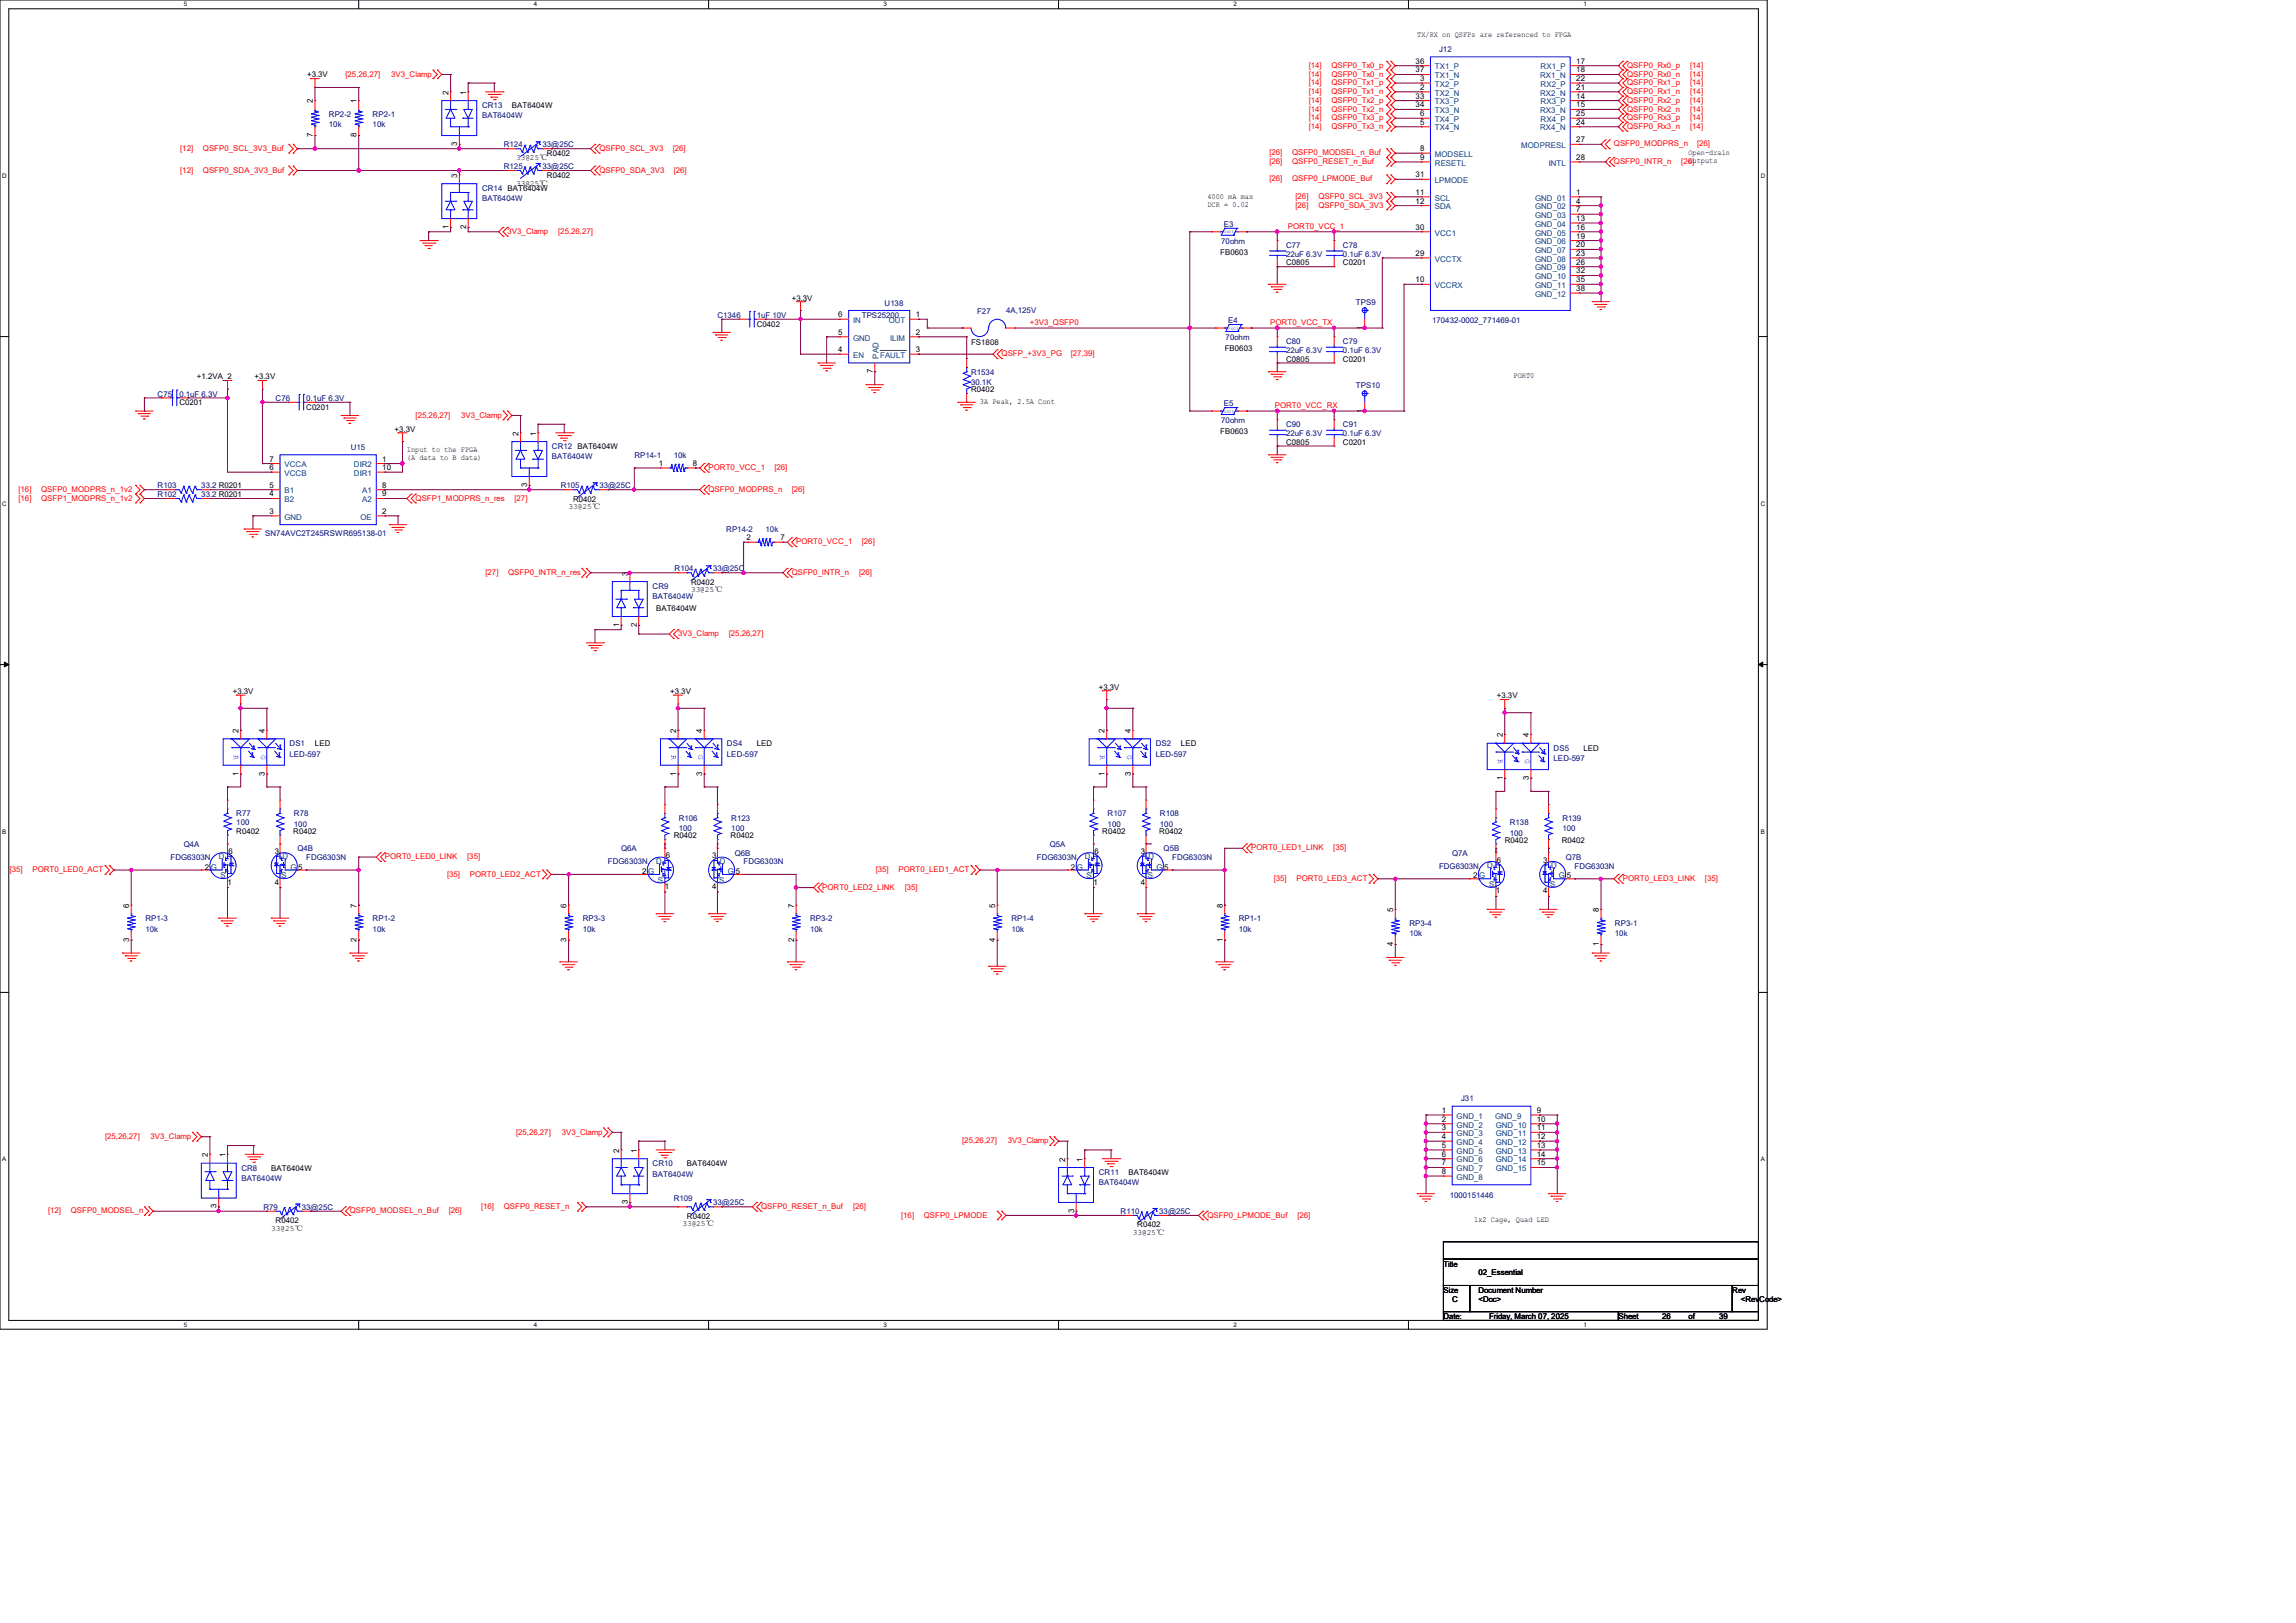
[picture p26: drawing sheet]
<svg xmlns="http://www.w3.org/2000/svg" width="420mm" height="297mm" viewBox="0 0 420 297" stroke-linecap="round" stroke-linejoin="round" font-family="sans-serif">
<defs><g id="words">
<g font-size="1.4">
<text x="259" y="11.6">36</text>
<text x="259.2" y="6.8">TX/RX on QSFPs are referenced to FPGA</text>
<text x="288.3" y="11.6">17</text>
<text x="56.2" y="14.2">+3.3V</text>
<text x="82" y="17.3" transform="rotate(-90 82 17.3)">2</text>
<text x="85.3" y="17.3" transform="rotate(-90 85.3 17.3)">1</text>
<text x="259" y="13.3">37</text>
<text x="259.8" y="14.8">3</text>
<text x="259.8" y="16.4">2</text>
<text x="288.3" y="13.3">18</text>
<text x="288.3" y="14.8">22</text>
<text x="288.3" y="16.4">21</text>
<text x="57.2" y="18.9" transform="rotate(-90 57.2 18.9)">2</text>
<text x="65.2" y="18.9" transform="rotate(-90 65.2 18.9)">1</text>
<text x="93.6" y="19.8">BAT6404W</text>
<text x="259" y="18">33</text>
<text x="259" y="19.6">34</text>
<text x="259.8" y="21.3">6</text>
<text x="259.8" y="22.8">5</text>
<text x="288.3" y="18">14</text>
<text x="288.3" y="19.6">15</text>
<text x="288.3" y="21.3">25</text>
<text x="288.3" y="22.8">24</text>
<text x="57.2" y="25.1" transform="rotate(-90 57.2 25.1)">7</text>
<text x="65.2" y="25.1" transform="rotate(-90 65.2 25.1)">8</text>
<text x="83.7" y="26.7" transform="rotate(-90 83.7 26.7)">3</text>
<text x="94.4" y="29.2">33@25℃</text>
<text x="100" y="28.6">R0402</text>
<text x="259.8" y="27.6">8</text>
<text x="259.8" y="29.3">9</text>
<text x="288.3" y="26">27</text>
<text x="288.3" y="29.3">28</text>
<text x="308.9" y="28.4">Open-drain</text>
<text x="308.9" y="29.8">outputs</text>
<text x="83.7" y="32.5" transform="rotate(-90 83.7 32.5)">3</text>
<text x="94.4" y="34">33@25℃</text>
<text x="100" y="32.6">R0402</text>
<text x="259" y="32.4">31</text>
<text x="259" y="35.6">11</text>
<text x="288.3" y="35.6">1</text>
<text x="82" y="41.9" transform="rotate(-90 82 41.9)">1</text>
<text x="85.3" y="41.9" transform="rotate(-90 85.3 41.9)">2</text>
<text x="220.9" y="36.4">4000 mA max</text>
<text x="220.9" y="37.8">DCR = 0.02</text>
<text x="259" y="37.3">12</text>
<text x="288.3" y="37.3">4</text>
<text x="288.3" y="38.8">7</text>
<text x="288.3" y="40.4">13</text>
<text x="223.2" y="46.7">FB0603</text>
<text x="259" y="42">30</text>
<text x="259" y="46.8">29</text>
<text x="288.3" y="42">16</text>
<text x="288.3" y="43.6">19</text>
<text x="288.3" y="45.3">20</text>
<text x="288.3" y="46.8">23</text>
<text x="235.2" y="48.6">C0805</text>
<text x="245.7" y="48.6">C0201</text>
<text x="259" y="51.6">10</text>
<text x="288.3" y="48.4">26</text>
<text x="288.3" y="50">32</text>
<text x="288.3" y="51.6">35</text>
<text x="288.3" y="53.3">38</text>
<text x="138.4" y="59.8">C0402</text>
<text x="144.8" y="55">+3.3V</text>
<text x="153.3" y="58">6</text>
<text x="167.5" y="58">1</text>
<text x="153.3" y="64.4">4</text>
<text x="153.3" y="61.3">5</text>
<text x="167.5" y="61.3">2</text>
<text x="167.5" y="64.4">3</text>
<text x="177.6" y="63.1">FS1808</text>
<text x="224" y="64.3">FB0603</text>
<text x="249.3" y="60.3" transform="rotate(-90 249.3 60.3)">1</text>
<text x="36" y="69.4">+1.2VA_2</text>
<text x="46.6" y="69.4">+3.3V</text>
<text x="159.6" y="68.3" transform="rotate(-90 159.6 68.3)">7</text>
<text x="177.6" y="71.8">R0402</text>
<text x="235.2" y="66.2">C0805</text>
<text x="245.7" y="66.2">C0201</text>
<text x="276.9" y="69.2">PORT0</text>
<text x="32.8" y="74.2">C0201</text>
<text x="56" y="75">C0201</text>
<text x="179.2" y="74">3A Peak, 2.5A Cont</text>
<text x="249.3" y="75.5" transform="rotate(-90 249.3 75.5)">1</text>
<text x="72.2" y="79">+3.3V</text>
<text x="74.4" y="82.8">Input to the FPGA</text>
<text x="94.8" y="79.7" transform="rotate(-90 94.8 79.7)">2</text>
<text x="98" y="79.7" transform="rotate(-90 98 79.7)">1</text>
<text x="223.2" y="79.5">FB0603</text>
<text x="235.2" y="81.4">C0805</text>
<text x="245.7" y="81.4">C0201</text>
<text x="49.3" y="84.5">7</text>
<text x="49.3" y="86">6</text>
<text x="49.3" y="89.2">5</text>
<text x="69.9" y="86">10</text>
<text x="69.9" y="84.5">1</text>
<text x="69.9" y="89.2">8</text>
<text x="74.4" y="84.2">(A data to B data)</text>
<text x="96.4" y="89.1" transform="rotate(-90 96.4 89.1)">3</text>
<text x="120.5" y="85.3">1</text>
<text x="126.7" y="85.3">8</text>
<text x="49.3" y="90.8">4</text>
<text x="49.3" y="94">3</text>
<text x="69.9" y="90.8">9</text>
<text x="69.9" y="94">2</text>
<text x="104" y="93.2">33@25℃</text>
<text x="104.8" y="91.8">R0402</text>
<text x="136.5" y="98.9">2</text>
<text x="142.7" y="98.9">7</text>
<text x="114.9" y="105.3" transform="rotate(-90 114.9 105.3)">3</text>
<text x="126.4" y="107">R0402</text>
<text x="120" y="111.8">BAT6404W</text>
<text x="126.4" y="108.4">33@25℃</text>
<text x="113.2" y="114.7" transform="rotate(-90 113.2 114.7)">1</text>
<text x="116.5" y="114.7" transform="rotate(-90 116.5 114.7)">2</text>
<text x="42.6" y="127">+3.3V</text>
<text x="122.6" y="127">+3.3V</text>
<text x="201" y="126.2">+3.3V</text>
<text x="273.8" y="127.8">+3.3V</text>
<text x="43.6" y="134.1" transform="rotate(-90 43.6 134.1)">2</text>
<text x="48.4" y="134.1" transform="rotate(-90 48.4 134.1)">4</text>
<text x="57.6" y="136.6">LED</text>
<text x="123.7" y="134.1" transform="rotate(-90 123.7 134.1)">2</text>
<text x="128.4" y="134.1" transform="rotate(-90 128.4 134.1)">4</text>
<text x="138.4" y="136.6">LED</text>
<text x="202.1" y="134.1" transform="rotate(-90 202.1 134.1)">2</text>
<text x="206.8" y="134.1" transform="rotate(-90 206.8 134.1)">4</text>
<text x="216" y="136.6">LED</text>
<text x="274.9" y="134.9" transform="rotate(-90 274.9 134.9)">2</text>
<text x="279.7" y="134.9" transform="rotate(-90 279.7 134.9)">4</text>
<text x="289.6" y="137.4">LED</text>
<text x="43.6" y="141.9" transform="rotate(-90 43.6 141.9)">1</text>
<text x="48.4" y="141.9" transform="rotate(-90 48.4 141.9)">3</text>
<text x="123.7" y="141.9" transform="rotate(-90 123.7 141.9)">1</text>
<text x="128.4" y="141.9" transform="rotate(-90 128.4 141.9)">3</text>
<text x="202.1" y="141.9" transform="rotate(-90 202.1 141.9)">1</text>
<text x="206.8" y="141.9" transform="rotate(-90 206.8 141.9)">3</text>
<text x="274.9" y="142.7" transform="rotate(-90 274.9 142.7)">1</text>
<text x="279.7" y="142.7" transform="rotate(-90 279.7 142.7)">3</text>
<text x="43.2" y="152.6">R0402</text>
<text x="53.6" y="152.6">R0402</text>
<text x="123.2" y="153.4">R0402</text>
<text x="133.6" y="153.4">R0402</text>
<text x="201.6" y="152.6">R0402</text>
<text x="212" y="152.6">R0402</text>
<text x="275.3" y="154.2">R0402</text>
<text x="285.7" y="154.2">R0402</text>
<text x="37.5" y="159.1">2 G</text>
<text x="41.6" y="161.9">1</text>
<text x="41.8" y="156.3">6</text>
<text x="50.3" y="156.3">3</text>
<text x="50.3" y="161.9">4</text>
<text x="117.5" y="159.9">2 G</text>
<text x="121.8" y="157.1">6</text>
<text x="130.3" y="157.1">3</text>
<text x="195.9" y="159.1">2 G</text>
<text x="200" y="161.9">1</text>
<text x="200.2" y="156.3">6</text>
<text x="208.7" y="156.3">3</text>
<text x="208.7" y="161.9">4</text>
<text x="269.5" y="160.7">2 G</text>
<text x="273.8" y="157.9">6</text>
<text x="282.3" y="157.9">3</text>
<text x="23.6" y="166.1" transform="rotate(-90 23.6 166.1)">6</text>
<text x="65.2" y="166.1" transform="rotate(-90 65.2 166.1)">7</text>
<text x="103.6" y="166.1" transform="rotate(-90 103.6 166.1)">6</text>
<text x="121.6" y="162.6">1</text>
<text x="130.3" y="162.6">4</text>
<text x="145.2" y="166.1" transform="rotate(-90 145.2 166.1)">7</text>
<text x="182" y="166.1" transform="rotate(-90 182 166.1)">5</text>
<text x="223.7" y="166.1" transform="rotate(-90 223.7 166.1)">8</text>
<text x="254.9" y="166.9" transform="rotate(-90 254.9 166.9)">5</text>
<text x="273.6" y="163.5">1</text>
<text x="282.3" y="163.5">4</text>
<text x="292.5" y="166.9" transform="rotate(-90 292.5 166.9)">8</text>
<text x="23.6" y="172.3" transform="rotate(-90 23.6 172.3)">3</text>
<text x="65.2" y="172.3" transform="rotate(-90 65.2 172.3)">2</text>
<text x="103.6" y="172.3" transform="rotate(-90 103.6 172.3)">3</text>
<text x="145.2" y="172.3" transform="rotate(-90 145.2 172.3)">2</text>
<text x="182" y="172.3" transform="rotate(-90 182 172.3)">4</text>
<text x="223.7" y="172.3" transform="rotate(-90 223.7 172.3)">1</text>
<text x="254.9" y="173.1" transform="rotate(-90 254.9 173.1)">4</text>
<text x="292.5" y="173.1" transform="rotate(-90 292.5 173.1)">1</text>
<text x="263.7" y="203.7">1</text>
<text x="281.1" y="203.7">9</text>
<text x="263.7" y="205.3">2</text>
<text x="263.7" y="206.8">3</text>
<text x="263.7" y="208.5">4</text>
<text x="281.1" y="205.3">10</text>
<text x="281.1" y="206.8">11</text>
<text x="281.1" y="208.5">12</text>
<text x="38" y="211.8" transform="rotate(-90 38 211.8)">2</text>
<text x="41.2" y="211.8" transform="rotate(-90 41.2 211.8)">1</text>
<text x="49.6" y="214.2">BAT6404W</text>
<text x="113.2" y="210.9" transform="rotate(-90 113.2 210.9)">2</text>
<text x="116.5" y="210.9" transform="rotate(-90 116.5 210.9)">1</text>
<text x="125.6" y="213.4">BAT6404W</text>
<text x="194.9" y="212.6" transform="rotate(-90 194.9 212.6)">2</text>
<text x="198" y="212.6" transform="rotate(-90 198 212.6)">1</text>
<text x="206.4" y="215">BAT6404W</text>
<text x="263.7" y="210.1">5</text>
<text x="263.7" y="211.7">6</text>
<text x="263.7" y="213.3">7</text>
<text x="263.7" y="214.8">8</text>
<text x="281.1" y="210.1">13</text>
<text x="281.1" y="211.7">14</text>
<text x="281.1" y="213.3">15</text>
<text x="39.6" y="221.2" transform="rotate(-90 39.6 221.2)">3</text>
<text x="114.9" y="220.3" transform="rotate(-90 114.9 220.3)">3</text>
<text x="196.5" y="222" transform="rotate(-90 196.5 222)">3</text>
<text x="49.6" y="225.2">33@25℃</text>
<text x="50.4" y="223.8">R0402</text>
<text x="124.8" y="224.4">33@25℃</text>
<text x="125.6" y="223">R0402</text>
<text x="207.2" y="226">33@25℃</text>
<text x="208" y="224.6">R0402</text>
<text x="269.7" y="223.6">1x2 Cage, Quad LED</text>
<text x="264" y="231.8">Title</text>
<text x="270.4" y="233.4">02_Essential</text>
<text x="264" y="236.6">Size</text>
<text x="265.6" y="238.2">C</text>
<text x="270.4" y="236.6">Document Number</text>
<text x="270.4" y="238.2">&lt;Doc&gt;</text>
<text x="316.9" y="236.6">Rev</text>
<text x="318.4" y="238.2">&lt;RevCode&gt;</text>
<text x="264" y="241.4">Date:</text>
<text x="272.4" y="241.4">Friday, March 07, 2025</text>
<text x="296" y="241.4">Sheet</text>
<text x="304" y="241.4">26</text>
<text x="308.9" y="241.4">of</text>
<text x="314.5" y="241.4">39</text>
</g>
<g font-size="1.4" fill="#000080">
<text x="263.2" y="9.5">J12</text>
<text x="60.2" y="21.4">RP2-2</text>
<text x="60.2" y="23.3">10k</text>
<text x="68.2" y="21.4">RP2-1</text>
<text x="68.2" y="23.3">10k</text>
<text x="88.2" y="19.8">CR13</text>
<text x="88.2" y="21.7">BAT6404W</text>
<text x="92.2" y="27">R124</text>
<text x="99.2" y="27">33@25C</text>
<text x="88.2" y="35">CR14 BAT6404W</text>
<text x="92.2" y="31">R125</text>
<text x="99.2" y="31">33@25C</text>
<text x="88.2" y="36.9">BAT6404W</text>
<text x="223.9" y="41.5">E3</text>
<text x="223.4" y="44.6">70ohm</text>
<text x="235.2" y="45.4">C77</text>
<text x="235.2" y="47">22uF 6.3V</text>
<text x="245.7" y="45.4">C78</text>
<text x="245.7" y="47">0.1uF 6.3V</text>
<text x="131.2" y="58.2">C1346</text>
<text x="138.4" y="58.2">1uF 10V</text>
<text x="157.7" y="58.2">TPS25200</text>
<text x="161.8" y="55.9">U138</text>
<text x="178.7" y="57.5">F27</text>
<text x="184" y="57.4">4A,125V</text>
<text x="224.7" y="59.1">E4</text>
<text x="248" y="55.8">TPS9</text>
<text x="262" y="59.1">170432-0002_771469-01</text>
<text x="224.2" y="62.2">70ohm</text>
<text x="235.2" y="63">C80</text>
<text x="235.2" y="64.6">22uF 6.3V</text>
<text x="245.7" y="63">C79</text>
<text x="245.7" y="64.6">0.1uF 6.3V</text>
<text x="177.6" y="68.6">R1534</text>
<text x="177.6" y="70.5">30.1K</text>
<text x="248" y="71">TPS10</text>
<text x="28.8" y="72.6">C75</text>
<text x="32.8" y="72.6">0.1uF 6.3V</text>
<text x="50.4" y="73.4">C76</text>
<text x="56" y="73.4">0.1uF 6.3V</text>
<text x="223.4" y="77.4">70ohm</text>
<text x="223.9" y="74.3">E5</text>
<text x="64.2" y="82.3">U15</text>
<text x="101" y="82.2">CR12 BAT6404W</text>
<text x="116" y="83.8">RP14-1</text>
<text x="123.2" y="83.8">10k</text>
<text x="235.2" y="78.2">C90</text>
<text x="235.2" y="79.8">22uF 6.3V</text>
<text x="245.7" y="78.2">C91</text>
<text x="245.7" y="79.8">0.1uF 6.3V</text>
<text x="28.8" y="89.4">R103</text>
<text x="36.8" y="89.4">33.2 R0201</text>
<text x="101" y="84.1">BAT6404W</text>
<text x="102.6" y="89.4">R105</text>
<text x="109.6" y="89.4">33@25C</text>
<text x="28.8" y="91">R102</text>
<text x="36.8" y="91">33.2 R0201</text>
<text x="48.5" y="98.2">SN74AVC2T245RSWR695138-01</text>
<text x="132.8" y="97.4">RP14-2</text>
<text x="140" y="97.4">10k</text>
<text x="119.4" y="107.8">CR9</text>
<text x="123.4" y="104.6">R104</text>
<text x="130.4" y="104.6">33@25C</text>
<text x="119.4" y="109.7">BAT6404W</text>
<text x="53" y="136.6">DS1</text>
<text x="133" y="136.6">DS4</text>
<text x="211.4" y="136.6">DS2</text>
<text x="284.2" y="137.4">DS5</text>
<text x="53" y="138.5">LED-597</text>
<text x="133" y="138.5">LED-597</text>
<text x="211.4" y="138.5">LED-597</text>
<text x="284.2" y="139.3">LED-597</text>
<text x="43.2" y="149.4">R77</text>
<text x="53.8" y="149.4">R78</text>
<text x="202.6" y="149.4">R107</text>
<text x="212.2" y="149.4">R108</text>
<text x="33.6" y="155">Q4A</text>
<text x="43.2" y="151">100</text>
<text x="53.8" y="151.3">100</text>
<text x="54.4" y="155.8">Q4B</text>
<text x="113.6" y="155.8">Q6A</text>
<text x="124.2" y="150.2">R106</text>
<text x="124.2" y="152.1">100</text>
<text x="133.8" y="150.2">R123</text>
<text x="133.8" y="152.1">100</text>
<text x="192" y="155">Q5A</text>
<text x="202.6" y="151.3">100</text>
<text x="212.2" y="151.3">100</text>
<text x="212.9" y="155.8">Q5B</text>
<text x="276.2" y="151">R138</text>
<text x="276.2" y="152.9">100</text>
<text x="285.8" y="150.2">R139</text>
<text x="285.8" y="152.1">100</text>
<text x="31.2" y="157.4">FDG6303N</text>
<text x="56" y="157.4">FDG6303N</text>
<text x="111.2" y="158.2">FDG6303N</text>
<text x="134.4" y="156.6">Q6B</text>
<text x="136" y="158.2">FDG6303N</text>
<text x="189.7" y="157.4">FDG6303N</text>
<text x="214.4" y="157.4">FDG6303N</text>
<text x="263.2" y="159">FDG6303N</text>
<text x="265.6" y="156.6">Q7A</text>
<text x="286.4" y="157.4">Q7B</text>
<text x="288" y="159">FDG6303N</text>
<text x="26.6" y="168.6">RP1-3</text>
<text x="26.6" y="170.5">10k</text>
<text x="68.2" y="168.6">RP1-2</text>
<text x="68.2" y="170.5">10k</text>
<text x="106.6" y="168.6">RP3-3</text>
<text x="106.6" y="170.5">10k</text>
<text x="148.2" y="168.6">RP3-2</text>
<text x="148.2" y="170.5">10k</text>
<text x="185" y="168.6">RP1-4</text>
<text x="185" y="170.5">10k</text>
<text x="226.6" y="168.6">RP1-1</text>
<text x="226.6" y="170.5">10k</text>
<text x="257.8" y="169.4">RP3-4</text>
<text x="257.8" y="171.3">10k</text>
<text x="295.4" y="169.4">RP3-1</text>
<text x="295.4" y="171.3">10k</text>
<text x="267.3" y="201.6">J31</text>
<text x="44.2" y="214.2">CR8</text>
<text x="119.4" y="213.4">CR10</text>
<text x="119.4" y="215.3">BAT6404W</text>
<text x="201" y="215">CR11</text>
<text x="44.2" y="216.1">BAT6404W</text>
<text x="48.2" y="221.4">R79</text>
<text x="55.2" y="221.4">33@25C</text>
<text x="123.2" y="219.8">R109</text>
<text x="130.4" y="220.6">33@25C</text>
<text x="201" y="216.9">BAT6404W</text>
<text x="265.2" y="219.2">1000151446</text>
<text x="205" y="222.2">R110</text>
<text x="212" y="222.2">33@25C</text>
</g>
<g font-size="1.4" fill="#f00">
<text x="63.2" y="14">[25,26,27]</text>
<text x="71.5" y="14">3V3_Clamp</text>
<text x="239.4" y="12.4">[14]</text>
<text x="239.4" y="14">[14]</text>
<text x="239.4" y="15.6">[14]</text>
<text x="239.4" y="17.2">[14]</text>
<text x="243.5" y="12.4">QSFP0_Tx0_p</text>
<text x="243.5" y="14">QSFP0_Tx0_n</text>
<text x="243.5" y="15.6">QSFP0_Tx1_p</text>
<text x="243.5" y="17.2">QSFP0_Tx1_n</text>
<text x="297.6" y="12.4">QSFP0_Rx0_p</text>
<text x="297.6" y="14">QSFP0_Rx0_n</text>
<text x="297.6" y="15.6">QSFP0_Rx1_p</text>
<text x="297.6" y="17.2">QSFP0_Rx1_n</text>
<text x="309.2" y="12.4">[14]</text>
<text x="309.2" y="14">[14]</text>
<text x="309.2" y="15.6">[14]</text>
<text x="309.2" y="17.2">[14]</text>
<text x="239.4" y="18.8">[14]</text>
<text x="239.4" y="20.4">[14]</text>
<text x="239.4" y="22">[14]</text>
<text x="239.4" y="23.6">[14]</text>
<text x="243.5" y="18.8">QSFP0_Tx2_p</text>
<text x="243.5" y="20.4">QSFP0_Tx2_n</text>
<text x="243.5" y="22">QSFP0_Tx3_p</text>
<text x="243.5" y="23.6">QSFP0_Tx3_n</text>
<text x="297.6" y="18.8">QSFP0_Rx2_p</text>
<text x="297.6" y="20.4">QSFP0_Rx2_n</text>
<text x="297.6" y="22">QSFP0_Rx3_p</text>
<text x="297.6" y="23.6">QSFP0_Rx3_n</text>
<text x="309.2" y="18.8">[14]</text>
<text x="309.2" y="20.4">[14]</text>
<text x="309.2" y="22">[14]</text>
<text x="309.2" y="23.6">[14]</text>
<text x="33" y="27.6">[12]</text>
<text x="37.1" y="27.6">QSFP0_SCL_3V3_Buf</text>
<text x="109.6" y="27.6">QSFP0_SCL_3V3</text>
<text x="123.1" y="27.6">[26]</text>
<text x="232.2" y="28.4">[26]</text>
<text x="236.3" y="28.4">QSFP0_MODSEL_n_Buf</text>
<text x="295.2" y="26.8">QSFP0_MODPRS_n</text>
<text x="310.4" y="26.8">[26]</text>
<text x="33" y="31.6">[12]</text>
<text x="37.1" y="31.6">QSFP0_SDA_3V3_Buf</text>
<text x="109.6" y="31.6">QSFP0_SDA_3V3</text>
<text x="123.2" y="31.6">[26]</text>
<text x="232.2" y="30">[26]</text>
<text x="232.2" y="33.2">[26]</text>
<text x="236.3" y="30">QSFP0_RESET_n_Buf</text>
<text x="236.3" y="33.2">QSFP0_LPMODE_Buf</text>
<text x="295.2" y="30">QSFP0_INTR_n</text>
<text x="307.5" y="30">[26]</text>
<text x="235.6" y="41.9">PORT0_VCC_1</text>
<text x="237" y="36.4">[26]</text>
<text x="237" y="38">[26]</text>
<text x="241.2" y="36.4">QSFP0_SCL_3V3</text>
<text x="241.2" y="38">QSFP0_SDA_3V3</text>
<text x="92.8" y="42.8">3V3_Clamp</text>
<text x="102.1" y="42.8">[25,26,27]</text>
<text x="188.4" y="59.5">+3V3_QSFP0</text>
<text x="232.4" y="59.5">PORT0_VCC_TX</text>
<text x="183.2" y="65.2">QSFP_+3V3_PG</text>
<text x="195.9" y="65.2">[27,39]</text>
<text x="76" y="76.4">[25,26,27]</text>
<text x="84.3" y="76.4">3V3_Clamp</text>
<text x="233.2" y="74.7">PORT0_VCC_RX</text>
<text x="129.6" y="86">PORT0_VCC_1</text>
<text x="141.7" y="86">[26]</text>
<text x="3.4" y="90">[16]</text>
<text x="3.4" y="91.6">[16]</text>
<text x="7.5" y="90">QSFP0_MODPRS_n_1v2</text>
<text x="7.5" y="91.6">QSFP1_MODPRS_n_1v2</text>
<text x="76" y="91.6">QSFP1_MODPRS_n_res</text>
<text x="94.1" y="91.6">[27]</text>
<text x="129.6" y="90">QSFP0_MODPRS_n</text>
<text x="144.8" y="90">[26]</text>
<text x="145.6" y="99.6">PORT0_VCC_1</text>
<text x="157.7" y="99.6">[26]</text>
<text x="88.8" y="105.2">[27]</text>
<text x="93" y="105.2">QSFP0_INTR_n_res</text>
<text x="144.8" y="105.2">QSFP0_INTR_n</text>
<text x="157.1" y="105.2">[26]</text>
<text x="124" y="116.4">3V3_Clamp</text>
<text x="133.3" y="116.4">[25,26,27]</text>
<text x="228.9" y="155.6">PORT0_LED1_LINK</text>
<text x="243.9" y="155.6">[35]</text>
<text x="1.8" y="159.6">[35]</text>
<text x="5.9" y="159.6">PORT0_LED0_ACT</text>
<text x="70.4" y="157.2">PORT0_LED0_LINK</text>
<text x="81.8" y="160.4">[35]</text>
<text x="85.5" y="157.2">[35]</text>
<text x="85.9" y="160.4">PORT0_LED2_ACT</text>
<text x="160.2" y="159.6">[35]</text>
<text x="164.3" y="159.6">PORT0_LED1_ACT</text>
<text x="233" y="161.2">[35]</text>
<text x="237.2" y="161.2">PORT0_LED3_ACT</text>
<text x="296.8" y="161.2">PORT0_LED3_LINK</text>
<text x="311.9" y="161.2">[35]</text>
<text x="150.4" y="162.8">PORT0_LED2_LINK</text>
<text x="165.5" y="162.8">[35]</text>
<text x="19.2" y="208.5">[25,26,27]</text>
<text x="27.5" y="208.5">3V3_Clamp</text>
<text x="94.4" y="207.7">[25,26,27]</text>
<text x="102.7" y="207.7">3V3_Clamp</text>
<text x="176" y="209.2">[25,26,27]</text>
<text x="184.4" y="209.2">3V3_Clamp</text>
<text x="88" y="221.2">[16]</text>
<text x="92.2" y="221.2">QSFP0_RESET_n</text>
<text x="139.2" y="221.2">QSFP0_RESET_n_Buf</text>
<text x="156" y="221.2">[26]</text>
<text x="8.8" y="222">[12]</text>
<text x="13" y="222">QSFP0_MODSEL_n</text>
<text x="64" y="222">QSFP0_MODSEL_n_Buf</text>
<text x="82.1" y="222">[26]</text>
<text x="164.8" y="222.8">[16]</text>
<text x="169" y="222.8">QSFP0_LPMODE</text>
<text x="220.9" y="222.8">QSFP0_LPMODE_Buf</text>
<text x="237.3" y="222.8">[26]</text>
</g>
<g font-size="1.4" fill="#004080">
<text x="262.5" y="12.7">TX1_P</text>
<text x="262.5" y="14.3">TX1_N</text>
<text x="262.5" y="15.9">TX2_P</text>
<text x="262.5" y="17.5">TX2_N</text>
<text x="281.7" y="14.3">RX1_N</text>
<text x="281.7" y="17.5">RX2_N</text>
<text x="281.8" y="12.7">RX1_P</text>
<text x="281.8" y="15.9">RX2_P</text>
<text x="262.5" y="19.1">TX3_P</text>
<text x="262.5" y="20.7">TX3_N</text>
<text x="262.5" y="22.3">TX4_P</text>
<text x="262.5" y="23.9">TX4_N</text>
<text x="281.7" y="20.7">RX3_N</text>
<text x="281.7" y="23.9">RX4_N</text>
<text x="281.8" y="19.1">RX3_P</text>
<text x="281.8" y="22.3">RX4_P</text>
<text x="262.5" y="28.7">MODSELL</text>
<text x="278.3" y="27.1">MODPRESL</text>
<text x="262.5" y="30.3">RESETL</text>
<text x="262.5" y="33.5">LPMODE</text>
<text x="283.3" y="30.3">INTL</text>
<text x="262.5" y="36.7">SCL</text>
<text x="262.5" y="38.3">SDA</text>
<text x="280.8" y="36.7">GND_01</text>
<text x="280.8" y="38.3">GND_02</text>
<text x="280.8" y="39.9">GND_03</text>
<text x="280.8" y="41.5">GND_04</text>
<text x="262.5" y="43.1">VCC1</text>
<text x="262.5" y="47.9">VCCTX</text>
<text x="280.8" y="43.1">GND_05</text>
<text x="280.8" y="44.7">GND_06</text>
<text x="280.8" y="46.3">GND_07</text>
<text x="280.8" y="47.9">GND_08</text>
<text x="262.5" y="52.7">VCCRX</text>
<text x="280.8" y="49.5">GND_09</text>
<text x="280.8" y="51.1">GND_10</text>
<text x="280.8" y="52.7">GND_11</text>
<text x="156" y="59.1">IN</text>
<text x="162.6" y="59.1">OUT</text>
<text x="280.8" y="54.3">GND_12</text>
<text x="156" y="65.5">EN</text>
<text x="156" y="62.3">GND</text>
<text x="160.7" y="65.6" transform="rotate(-90 160.7 65.6)">PAD</text>
<text x="161" y="65.5">FAULT</text>
<text x="162.8" y="62.3">ILIM</text>
<text x="52" y="85.5">VCCA</text>
<text x="52" y="87.1">VCCB</text>
<text x="64.7" y="87.1">DIR1</text>
<text x="64.7" y="85.5">DIR2</text>
<text x="52" y="90.3">B1</text>
<text x="52" y="91.9">B2</text>
<text x="52" y="95.1">GND</text>
<text x="66" y="95.1">OE</text>
<text x="66.3" y="90.3">A1</text>
<text x="66.3" y="91.9">A2</text>
<text x="40" y="157.2">D</text>
<text x="40.3" y="160.7">S</text>
<text x="51.5" y="160.7">S</text>
<text x="51.7" y="157.2">D</text>
<text x="53.1" y="159.1">G 5</text>
<text x="120" y="158">D</text>
<text x="120.4" y="161.5">S</text>
<text x="131.5" y="161.5">S</text>
<text x="131.7" y="158">D</text>
<text x="133.1" y="159.9">G 5</text>
<text x="198.4" y="157.2">D</text>
<text x="198.8" y="160.7">S</text>
<text x="210" y="160.7">S</text>
<text x="210.1" y="157.2">D</text>
<text x="211.5" y="159.1">G 5</text>
<text x="272" y="158.8">D</text>
<text x="283.7" y="158.8">D</text>
<text x="285.2" y="160.7">G 5</text>
<text x="272.4" y="162.4">S</text>
<text x="283.6" y="162.4">S</text>
<text x="266.4" y="204.7">GND_1</text>
<text x="266.4" y="206.3">GND_2</text>
<text x="266.4" y="207.9">GND_3</text>
<text x="266.4" y="209.5">GND_4</text>
<text x="273.5" y="204.8">GND_9</text>
<text x="273.6" y="206.3">GND_10</text>
<text x="273.6" y="207.9">GND_11</text>
<text x="273.6" y="209.5">GND_12</text>
<text x="266.4" y="211.1">GND_5</text>
<text x="266.4" y="212.7">GND_6</text>
<text x="266.4" y="214.3">GND_7</text>
<text x="266.4" y="215.9">GND_8</text>
<text x="273.6" y="211.1">GND_13</text>
<text x="273.6" y="212.7">GND_14</text>
<text x="273.6" y="214.3">GND_15</text>
</g>
<g font-size="1.4" fill="#00f">
<text x="42.8" y="138.1" transform="rotate(90 42.8 138.1)">R</text>
<text x="47.8" y="138.1" transform="rotate(90 47.8 138.1)">G</text>
<text x="122.8" y="138.1" transform="rotate(90 122.8 138.1)">R</text>
<text x="127.8" y="138.1" transform="rotate(90 127.8 138.1)">G</text>
<text x="201.2" y="138.1" transform="rotate(90 201.2 138.1)">R</text>
<text x="206.2" y="138.1" transform="rotate(90 206.2 138.1)">G</text>
<text x="274" y="138.9" transform="rotate(90 274 138.9)">R</text>
<text x="279" y="138.9" transform="rotate(90 279 138.9)">G</text>
</g>
<g font-size="1.1">
<text x="33.6" y="1.1">5</text>
<text x="97.6" y="1.1">4</text>
<text x="161.6" y="1.1">3</text>
<text x="225.6" y="1.1">2</text>
<text x="289.6" y="1.1">1</text>
<text x=".4" y="32.6">D</text>
<text x="322.1" y="32.6">D</text>
<text x=".4" y="92.5">C</text>
<text x="322.1" y="92.5">C</text>
<text x=".4" y="152.6">B</text>
<text x="322.1" y="152.6">B</text>
<text x=".4" y="212.6">A</text>
<text x="322.1" y="212.6">A</text>
<text x="33.6" y="242.8">5</text>
<text x="97.6" y="242.8">4</text>
<text x="161.6" y="242.8">3</text>
<text x="225.6" y="242.8">2</text>
<text x="289.6" y="242.8">1</text>
</g>
<g font-size=".8" fill="#00f">
<text x="223.9" y="42.7">0603</text>
<text x="224.7" y="60.3">0603</text>
<text x="223.9" y="75.5">0603</text>
</g>
</g></defs>
<path d="M0 0h323.3v243.2h-323.3zM1.6 1.6h320v240h-320z" fill="none" stroke="#000" stroke-width=".18"/>
<g fill="#fff">
<path d="M33.6 .2h.6v1.2h-.6z"/>
<path d="M33.6 241.8h.6v1.2h-.6z"/>
</g>
<path d="M65.6 0v1.6M65.6 241.6v1.6" fill="none" stroke="#000" stroke-width=".18"/>
<g fill="#fff">
<path d="M97.6 .2h.6v1.2h-.6z"/>
<path d="M97.6 241.8h.6v1.2h-.6z"/>
</g>
<path d="M129.6 0v1.6M129.6 241.6v1.6" fill="none" stroke="#000" stroke-width=".18"/>
<g fill="#fff">
<path d="M161.6 .2h.6v1.2h-.6z"/>
<path d="M161.6 241.8h.6v1.2h-.6z"/>
</g>
<path d="M193.6 0v1.6M193.6 241.6v1.6" fill="none" stroke="#000" stroke-width=".18"/>
<g fill="#fff">
<path d="M225.6 .2h.6v1.2h-.6z"/>
<path d="M225.6 241.8h.6v1.2h-.6z"/>
</g>
<path d="M257.6 0v1.6M257.6 241.6v1.6" fill="none" stroke="#000" stroke-width=".18"/>
<g fill="#fff">
<path d="M289.6 .2h.6v1.2h-.6z"/>
<path d="M289.6 241.8h.6v1.2h-.6z"/>
<path d="M.4 31.6h.8v1.2h-.8z"/>
<path d="M322.1 31.6h.7v1.2h-.7z"/>
<path d="M.4 91.6h.8v1.2h-.8z"/>
<path d="M322.1 91.6h.7v1.2h-.7z"/>
</g>
<path d="M0 61.6h1.6M321.6 61.6h1.7" fill="none" stroke="#000" stroke-width=".18"/>
<g fill="#fff">
<path d="M.4 151.6h.7v1.2h-.7z"/>
<path d="M322.1 151.6h.7v1.2h-.7z"/>
</g>
<path d="M0 121.6h1.6M321.6 121.6h1.7" fill="none" stroke="#000" stroke-width=".18"/>
<path d="M.8 121.2l.8 .4-.8 .4zM321.6 121.6l.9-.4v.8z" fill="#000" stroke="#000" stroke-width=".18"/>
<g fill="#fff">
<path d="M.4 211.6h.7v1.2h-.7z"/>
<path d="M322.1 211.6h.7v1.2h-.7z"/>
</g>
<path d="M0 181.6h1.6M321.6 181.6h1.7M264 227.2h57.6v3.2h-57.6zM264 230.4h57.6v4.8h-57.6zM264 235.2h4.9v4.8h-4.9zM268.9 235.2h48v4.8h-48zM316.9 235.2h4.7v4.8h-4.7zM264 240h32v1.6h-32zM296 240h25.6v1.6h-25.6z" fill="none" stroke="#000" stroke-width=".18"/>
<g fill="none" stroke="#f00" stroke-width=".18">
<path d="M56.8 14.4h.1M56.8 14.4h1.6M57.6 16h.1M57.6 18.4h.1M57.6 14.4v1.6M57.6 18.4v1.6M65.6 18.4h.1M65.6 18.4v1.6M79.2 12.8h.1M79.2 14.4h.1M79.2 12.8l.8 .8-.8 .8M80 14.4h.1"/>
<path d="M80 12.8h.1M80 12.8l.8 .8-.8 .8M82.4 16.8h.1M82.4 16.8v1.6M85.6 16.8h.1M85.6 16.8v1.6M88.8 16.8h3.2M89.3 17.3h2.2M89.8 17.8h.1M89.8 17.8h1.3M90.3 18.2h.3M90.6 18.2h.1"/>
<path d="M91.5 17.3h.1M92 16.8h.1M253.7 11.2h.1M253.7 12.8h.1M253.7 14.4h.1M253.7 16h.1M253.7 17.6h.1M253.7 19.2h.1M253.7 11.2l.7 .8-.7 .8M253.7 12.8l.7 .8-.7 .8M253.7 14.4l.7 .8-.7 .8M253.7 16l.7 .8-.7 .8"/>
<path d="M253.7 17.6l.7 .8-.7 .8M253.7 19.2l.7 .8-.7 .8M254.4 12.8h.1M254.4 11.2h.1M254.4 14.4h.1M254.4 16h.1M254.4 17.6h.1M254.4 19.2h.1M254.4 11.2l.8 .8-.8 .8M254.4 12.8l.8 .8-.8 .8M254.4 14.4l.8 .8-.8 .8M254.4 16l.8 .8-.8 .8"/>
<path d="M254.4 17.6l.8 .8-.8 .8M254.4 19.2l.8 .8-.8 .8M260.1 12h.1M260.1 13.6h.1M260.1 15.2h.1M260.1 16.8h.1M260.1 18.4h.1M260.1 16.8h1.6M260.1 12h1.6M260.1 13.6h1.6M260.1 15.2h1.6M260.1 18.4h1.6"/>
<path d="M287.2 16.8h1.6M287.2 12h1.6M287.2 13.6h1.6M287.2 15.2h1.6M287.2 18.4h1.6M288.8 12h.1M288.8 13.6h.1M288.8 15.2h.1M288.8 16.8h.1M288.8 18.4h.1M296.8 11.2h.1M296.8 12.8h.1"/>
<path d="M296.8 14.4h.1M296.8 16h.1M296.8 17.6h.1M296.8 19.2h.1M296.8 14.4l-.8 .8 .8 .8M296.8 11.2l-.8 .8 .8 .8M296.8 12.8l-.8 .8 .8 .8M296.8 16l-.8 .8 .8 .8M296.8 17.6l-.8 .8 .8 .8M296.8 19.2l-.8 .8 .8 .8M297.6 12.8h.1M297.6 11.2h.1"/>
<path d="M297.6 14.4h.1M297.6 16h.1M297.6 17.6h.1M297.6 19.2h.1M297.6 11.2l-.8 .8 .8 .8M297.6 12.8l-.8 .8 .8 .8M297.6 14.4l-.8 .8 .8 .8M297.6 16l-.8 .8 .8 .8M297.6 17.6l-.8 .8 .8 .8M297.6 19.2l-.8 .8 .8 .8M52.8 26.4h.1M52.8 28h.1"/>
<path d="M52.8 30.4h.1M52.8 32h.1M52.8 26.4l.8 .8-.8 .8M52.8 30.4l.8 .8-.8 .8M53.6 28h.1M53.6 26.4h.1M53.6 32h.1M53.6 30.4h.1M53.6 26.4l.8 .8-.8 .8M53.6 30.4l.8 .8-.8 .8M57.6 24.8h.1M57.6 23.2v1.6"/>
<path d="M65.6 24.8h.1M65.6 23.2v1.6M84 32h.1M84 26.4h.1M84 24.8v1.6M84 32v1.6M92.8 27.2h.1M92.8 31.2h.1M92.8 27.2h1.6M92.8 31.2h1.6M99.2 27.2h1.6M99.2 31.2h1.6"/>
<path d="M100.8 27.2h.1M100.8 31.2h.1M108.8 26.4h.1M108.8 28h.1M108.8 30.4h.1M108.8 32h.1M108.8 26.4l-.8 .8 .8 .8M108.8 30.4l-.8 .8 .8 .8M109.6 28h.1M109.6 26.4h.1M109.6 32h.1M109.6 30.4h.1"/>
<path d="M109.6 26.4l-.8 .8 .8 .8M109.6 30.4l-.8 .8 .8 .8M253.7 20.8h.1M253.7 22.4h.1M253.7 24h.1M253.7 27.2h.1M253.7 28.8h.1M253.7 30.4h.1M253.7 32h.1M253.7 33.6h.1M253.7 35.2h.1M253.7 36.8h.1"/>
<path d="M253.7 38.4h.1M253.7 20.8l.7 .8-.7 .8M253.7 22.4l.7 .8-.7 .8M253.7 27.2l.7 .8-.7 .8M253.7 28.8l.7 .8-.7 .8M253.7 32l.7 .8-.7 .8M253.7 35.2l.7 .8-.7 .8M253.7 36.8l.7 .8-.7 .8M254.4 20.8h.1M254.4 22.4h.1M254.4 24h.1M254.4 28.8h.1"/>
<path d="M254.4 27.2h.1M254.4 30.4h.1M254.4 33.6h.1M254.4 32h.1M254.4 36.8h.1M254.4 35.2h.1M254.4 38.4h.1M254.4 20.8l.8 .8-.8 .8M254.4 22.4l.8 .8-.8 .8M254.4 27.2l.8 .8-.8 .8M254.4 28.8l.8 .8-.8 .8M254.4 32l.8 .8-.8 .8"/>
<path d="M254.4 35.2l.8 .8-.8 .8M254.4 36.8l.8 .8-.8 .8M260.1 20h.1M260.1 21.6h.1M260.1 23.2h.1M260.1 28h.1M260.1 29.6h.1M260.1 32.8h.1M260.1 36h.1M260.1 37.6h.1M260.1 20h1.6M260.1 21.6h1.6"/>
<path d="M260.1 23.2h1.6M260.1 29.6h1.6M260.1 28h1.6M260.1 32.8h1.6M260.1 36h1.6M260.1 37.6h1.6M287.2 20h1.6M287.2 21.6h1.6M287.2 23.2h1.6M287.2 26.4h1.6M287.2 29.6h1.6M287.2 36h1.6"/>
<path d="M287.2 37.6h1.6M287.2 39.2h1.6M288.8 20h.1M288.8 21.6h.1M288.8 23.2h.1M288.8 26.4h.1M288.8 29.6h.1M288.8 36h.1M288.8 37.6h.1M288.8 39.2h.1M293.7 25.6h.1M293.7 27.2h.1"/>
<path d="M293.7 25.6l-.8 .8 .8 .8M294.4 27.2h.1M294.4 25.6h.1M294.4 28.8h.1M294.4 30.4h.1M294.4 25.6l-.7 .8 .7 .8M294.4 28.8l-.7 .8 .7 .8M295.2 30.4h.1M295.2 28.8h.1M295.2 28.8l-.8 .8 .8 .8M296.8 20.8h.1M296.8 22.4h.1"/>
<path d="M296.8 24h.1M296.8 20.8l-.8 .8 .8 .8M296.8 22.4l-.8 .8 .8 .8M297.6 20.8h.1M297.6 22.4h.1M297.6 24h.1M297.6 20.8l-.8 .8 .8 .8M297.6 22.4l-.8 .8 .8 .8M76.8 44h3.2M77.3 44.5h2.2M77.8 45h.1M77.8 45h1.3"/>
<path d="M78.3 45.5h.3M78.6 45.5h.1M79.5 44.5h.1M80 44h.1M82.4 41.6h.1M82.4 40v1.6M85.6 41.6h.1M85.6 40v1.6M92 41.6h.1M92 43.2h.1M92 41.6l-.8 .8 .8 .8M92.8 43.2h.1"/>
<path d="M92.8 41.6h.1M92.8 41.6l-.8 .8 .8 .8M135.2 58.4h.1M135.2 58.4h1.6M138.4 58.4h1.6M140 58.4h.1M145.6 55.2h1.6M146.4 56.8h.1M146.4 55.2v1.6M147.2 55.2h.1M153.6 58.4h.1M153.6 58.4h1.6"/>
<path d="M166.4 58.4h1.6M168 58.4h.1M221.7 42.4h.1M221.7 42.4h1.5M226.4 42.4h1.6M228 42.4h.1M232 52h.1M232 52h3.2M232.5 52.5h.1M232.5 52.5h2.2M233 53h1.3M233.5 53.5h.1"/>
<path d="M233.5 53.5h.3M233.6 44h.1M233.6 48.8h.1M233.6 44v1.6M233.6 47.2v1.6M234.3 53h.1M244.1 44h.1M244.1 48.8h.1M244.1 44v1.6M244.1 47.2v1.6M249.6 58.4v1.6M260.1 42.4h.1"/>
<path d="M260.1 47.2h.1M260.1 52h.1M260.1 52h1.6M260.1 42.4h1.6M260.1 47.2h1.6M287.2 44h1.6M287.2 52h1.6M287.2 42.4h1.6M287.2 47.2h1.6M287.2 40.8h1.6M287.2 45.6h1.6M287.2 48.8h1.6"/>
<path d="M287.2 50.4h1.6M287.2 53.6h1.6M288.8 40.8h.1M288.8 42.4h.1M288.8 44h.1M288.8 45.6h.1M288.8 47.2h.1M288.8 48.8h.1M288.8 50.4h.1M288.8 52h.1M288.8 53.6h.1M291.3 55.2h.1"/>
<path d="M291.3 55.2h3.1M291.7 55.7h.1M291.7 55.7h2.3M292.2 56.2h1.3M292.7 56.6h.1M292.7 56.6h.3M293.5 56.2h.1M24.8 75.2h.1M24.8 75.2h3.2M25.3 75.7h.1M25.3 75.7h2.2M25.8 76.2h1.3"/>
<path d="M26.2 76.7h.1M26.2 76.7h.4M27.1 76.2h.1M29.6 72.8h.1M29.6 72.8h1.6M32.8 72.8h1.6M34.4 72.8h.1M40.8 69.6h.1M40.8 69.6h1.6M41.6 71.2h.1M41.6 69.6v1.6M47.2 69.6h.1"/>
<path d="M47.2 69.6h1.6M48 71.2h.1M48 69.6v1.6M52.8 73.6h.1M52.8 73.6h1.6M56 73.6h1.6M57.6 73.6h.1M62.4 76h.1M62.4 76h3.2M62.9 76.5h.1M62.9 76.5h2.3M63.4 77h1.2"/>
<path d="M63.8 77.5h.1M63.8 77.5h.4M64.6 77h.1M72.8 79.2h.1M72.8 79.2h1.6M73.6 79.2v1.6M92 75.2h.1M92 76.8h.1M92 75.2l.8 .8-.8 .8M92.8 76.8h.1M92.8 75.2h.1M92.8 75.2l.8 .8-.8 .8"/>
<path d="M95.2 79.2h.1M95.2 79.2v1.6M98.4 79.2h.1M98.4 79.2v1.6M101.6 79.2h3.2M102.1 79.7h2.3M104.4 79.7h.1M104.8 79.2h.1M130.4 60.8h.1M130.4 60.8h3.2M130.9 61.3h.1M130.9 61.3h2.2"/>
<path d="M131.4 61.8h1.3M131.9 62.3h.1M131.9 62.3h.3M132.7 61.8h.1M149.6 66.4h.1M149.6 66.4h3.2M150.1 66.9h.1M150.1 66.9h2.3M150.6 67.4h1.2M151.1 67.9h.1M151.1 67.9h.3M151.8 67.4h.1"/>
<path d="M153.6 64.8h.1M153.6 61.6h.1M153.6 61.6h1.6M153.6 64.8h1.6M158.4 70.4h.1M158.4 70.4h3.2M158.9 70.9h.1M158.9 70.9h2.3M159.4 71.4h1.3M159.9 71.8h.1M159.9 71.8h.3M160 68h.1"/>
<path d="M160 66.4v1.6M160.7 71.4h.1M166.4 61.6h1.6M166.4 64.8h1.6M168 61.6h.1M168 64.8h.1M175.2 73.6h.1M175.2 73.6h3.2M175.7 74.1h.1M175.7 74.1h2.3M176 60h.1M176 60h1.6"/>
<path d="M176.2 74.6h1.3M176.7 75.1h.1M176.7 75.1h.3M176.8 65.6h.1M176.8 73.6h.1M176.8 65.6v1.6M176.8 72v1.6M177.5 74.6h.1M182.4 64h.1M182.4 65.6h.1M182.4 64l-.7 .8 .7 .8M183.2 65.6h.1"/>
<path d="M183.2 64h.1M183.2 64l-.8 .8 .8 .8M184 60h1.6M185.6 60h.1M221.7 75.2h.1M221.7 75.2h1.5M222.4 60h.1M222.4 60h1.6M226.4 75.2h1.6M227.2 60h1.7M228 75.2h.1M228.9 60h.1"/>
<path d="M232 68h.1M232 68h3.2M232.5 68.5h.1M232.5 68.5h2.2M233 69h1.3M233.5 69.5h.1M233.5 69.5h.3M233.6 61.6h.1M233.6 66.4h.1M233.6 76.8h.1M233.6 61.6v1.6M233.6 64.8v1.6"/>
<path d="M233.6 76.8v1.6M234.3 69h.1M244.1 76.8h.1M244.1 61.6h.1M244.1 66.4h.1M244.1 61.6v1.6M244.1 64.8v1.6M244.1 76.8v1.6M249.6 60h.1M249.6 75.2h.1M249.6 73.6v1.6M24.8 88.8h.1"/>
<path d="M24.8 90.4h.1M24.8 92h.1M24.8 88.8l.8 .8-.8 .8M24.8 90.4l.8 .8-.8 .8M25.6 90.4h.1M25.6 88.8h.1M25.6 92h.1M25.6 88.8l.8 .8-.8 .8M25.6 90.4l.8 .8-.8 .8M30.4 89.6h.1M30.4 91.2h.1M30.4 89.6h1.6"/>
<path d="M30.4 91.2h1.6M36.8 89.6h1.6M36.8 91.2h1.6M38.4 89.6h.1M38.4 91.2h.1M44.7 96.8h.1M44.7 96.8h3.1M45.1 97.3h.1M45.1 97.3h2.3M45.6 97.8h1.3M46.1 98.3h.1M46.1 98.3h.3"/>
<path d="M46.9 97.8h.1M49.6 84.8h.1M49.6 86.4h.1M49.6 89.6h.1M49.6 91.2h.1M49.6 94.4h.1M49.6 86.4h1.6M49.6 84.8h1.6M49.6 89.6h1.6M49.6 91.2h1.6M49.6 94.4h1.6M68.8 86.4h1.6"/>
<path d="M68.8 84.8h1.6M68.8 89.6h1.6M68.8 91.2h1.6M68.8 94.4h1.6M70.4 86.4h.1M70.4 84.8h.1M70.4 89.6h.1M70.4 91.2h.1M70.4 94.4h.1M71.2 96h.1M71.2 96h3.2M71.7 96.5h.1"/>
<path d="M71.7 96.5h2.3M72.2 97h1.2M72.6 97.5h.1M72.6 97.5h.4M73.4 97h.1M73.6 80.8h.1M75.2 90.4h.1M75.2 92h.1M75.2 90.4l-.8 .8 .8 .8M76 92h.1M76 90.4h.1M76 90.4l-.8 .8 .8 .8"/>
<path d="M96.8 88.8h.1M96.8 87.2v1.6M102.6 80.2h.1M102.6 80.2h1.2M103.1 80.6h.3M103.2 89.6h.1M103.2 89.6h1.6M103.4 80.6h.1M109.6 89.6h1.6M111.2 89.6h.1M120.8 85.6h.1M120.8 85.6h1.6"/>
<path d="M125.6 85.6h1.6M127.2 85.6h.1M128.8 88.8h.1M128.8 90.4h.1M128.8 84.8h.1M128.8 86.4h.1M128.8 88.8l-.8 .8 .8 .8M128.8 84.8l-.8 .8 .8 .8M129.6 90.4h.1M129.6 88.8h.1M129.6 86.4h.1M129.6 84.8h.1"/>
<path d="M129.6 88.8l-.8 .8 .8 .8M129.6 84.8l-.8 .8 .8 .8M136.8 99.2h.1M136.8 99.2h1.6M141.6 99.2h1.6M143.2 99.2h.1M144.8 98.4h.1M144.8 98.4l-.8 .8 .8 .8M145.6 98.4h.1M145.6 98.4l-.8 .8 .8 .8M232 83.2h.1M232 83.2h3.2"/>
<path d="M232.5 83.7h.1M232.5 83.7h2.2M233 84.2h1.3M233.5 84.7h.1M233.5 84.7h.3M233.6 81.6h.1M233.6 80v1.6M234.3 84.2h.1M244.1 81.6h.1M244.1 80v1.6M106.4 104h.1M106.4 105.6h.1"/>
<path d="M106.4 104l.8 .8-.8 .8M107.2 105.6h.1M107.2 104h.1M107.2 117.6h3.2M107.2 104l.8 .8-.8 .8M107.7 118.1h2.2M108.2 118.6h.1M108.2 118.6h1.3M108.7 119.1h.3M109 119.1h.1M109.9 118.1h.1M110.4 117.6h.1"/>
<path d="M113.6 114.4h.1M113.6 112.8v1.6M115.2 104.8h.1M115.2 104.8v1.6M116.8 114.4h.1M116.8 112.8v1.6M123.2 115.2h.1M123.2 116.8h.1M123.2 115.2l-.8 .8 .8 .8M124 116.8h.1M124 115.2h.1M124 104.8h.1"/>
<path d="M124 115.2l-.8 .8 .8 .8M124 104.8h1.6M130.4 104.8h1.6M132 104.8h.1M144 104h.1M144 105.6h.1M144 104l-.8 .8 .8 .8M144.8 105.6h.1M144.8 104h.1M144.8 100h.1M144.8 104l-.8 .8 .8 .8M145.6 100h.1"/>
<path d="M43.2 127.2h.1M43.2 127.2h1.6M44 128.8h.1M44 133.6h.1M44 127.2v1.6M44 133.6v1.6M48.8 133.6h.1M48.8 133.6v1.6M123.2 127.2h.1M123.2 127.2h1.6M124 128.8h.1M124 133.6h.1"/>
<path d="M124 127.2v1.6M124 133.6v1.6M128.8 133.6h.1M128.8 133.6v1.6M201.6 126.4h.1M201.6 126.4h1.6M202.4 128h.1M202.4 133.6h.1M202.4 126.4v1.6M202.4 133.6v1.6M207.2 133.6h.1M207.2 133.6v1.6"/>
<path d="M274.4 128h.1M274.4 128h1.7M275.3 129.6h.1M275.3 134.4h.1M275.3 128v1.6M275.3 134.4v1.6M280 134.4h.1M280 134.4v1.6M19.2 158.4h.1M19.2 158.4l.8 .8-.8 .8M20 158.4h.1M20 158.4l.8 .8-.8 .8"/>
<path d="M36.8 159.2h.1M36.8 159.2h1.6M41.6 146.4h.1M41.6 154.4h.1M41.6 146.4v1.6M41.6 152.8v3.2M44 141.6h.1M44 140v1.6M48.8 141.6h.1M48.8 140v1.6M51.2 146.4h.1M51.2 154.4h.1"/>
<path d="M51.2 146.4v1.6M51.2 152.8v3.2M54.4 159.2h1.6M56 159.2h.1M69.6 156h.1M69.6 157.6h.1M69.6 156l-.8 .8 .8 .8M70.4 157.6h.1M70.4 156h.1M70.4 156l-.8 .8 .8 .8M99.2 159.2h.1M99.2 159.2l.8 .8-.8 .8"/>
<path d="M100 159.2h.1M100 159.2l.8 .8-.8 .8M121.6 147.2h.1M121.6 155.2h.1M121.6 147.2v1.6M121.6 153.6v3.2M124 141.6h.1M124 140v1.6M128.8 141.6h.1M128.8 140v1.6M131.2 155.2h.1M131.2 147.2h.1"/>
<path d="M131.2 147.2v1.6M131.2 153.6v3.2M177.6 158.4h.1M177.6 158.4l.8 .8-.8 .8M178.4 158.4h.1M178.4 158.4l.8 .8-.8 .8M195.2 159.2h.1M195.2 159.2h1.6M200 154.4h.1M200 146.4h.1M200 146.4v1.6M200 152.8v3.2"/>
<path d="M202.4 141.6h.1M202.4 140v1.6M207.2 141.6h.1M207.2 140v1.6M209.6 146.4h.1M209.6 154.4h.1M209.6 146.4v1.6M209.6 152.8v3.2M212.9 159.2h1.5M214.4 159.2h.1M228 154.4h.1M228 156h.1"/>
<path d="M228 154.4l-.8 .8 .8 .8M228.9 156h.1M228.9 154.4h.1M228.9 154.4l-.9 .8 .9 .8M273.6 148h.1M273.6 156h.1M273.6 148v1.6M273.6 154.4v3.2M275.3 142.4h.1M275.3 140.8v1.6M280 142.4h.1M280 140.8v1.6"/>
<path d="M283.3 147.2h.1M283.3 155.2h.1M283.3 156h.1M283.3 147.2v1.6M283.3 153.6v1.6M283.3 156v1.6M19.2 160h.1M20 160h.1M22.4 174.4h.1M22.4 174.4h3.2M22.9 174.9h.1M22.9 174.9h2.2"/>
<path d="M23.4 175.4h1.2M23.8 175.9h.1M23.8 175.9h.4M24 172h.1M24 165.7h.1M24 165.7v1.5M24 170.4v1.6M24.6 175.4h.1M40 168h.1M40 168h3.2M40.5 168.5h.1M40.5 168.5h2.2"/>
<path d="M41 169h1.2M41.4 169.5h.1M41.4 169.5h.4M41.6 162.4h.1M41.6 160.8v1.6M42.2 169h.1M49.6 168h.1M49.6 168h3.2M50.1 168.5h.1M50.1 168.5h2.2M50.6 169h1.3M51.1 169.5h.1"/>
<path d="M51.1 169.5h.3M51.2 162.4h.1M51.2 160.8v1.6M51.9 169h.1M64 174.4h.1M64 174.4h3.2M64.5 174.9h.1M64.5 174.9h2.2M65 175.4h1.3M65.4 175.9h.1M65.4 175.9h.4M65.6 172h.1"/>
<path d="M65.6 165.7h.1M65.6 165.7v1.5M65.6 170.4v1.6M66.3 175.4h.1M99.2 160.8h.1M100 160.8h.1M102.4 176h.1M102.4 176h3.2M102.9 176.5h.1M102.9 176.5h2.3M103.4 177h1.2M103.8 177.5h.1"/>
<path d="M103.8 177.5h.4M104 172h.1M104 165.7h.1M104 165.7v1.5M104 170.4v1.6M104.6 177h.1M116.8 160h.1M116.8 160h1.6M120 167.2h.1M120 167.2h3.2M120.5 167.7h.1M120.5 167.7h2.2"/>
<path d="M121 168.2h1.3M121.5 168.7h.1M121.5 168.7h.3M121.6 163.2h.1M121.6 161.6v1.6M122.3 168.2h.1M129.6 167.2h.1M129.6 167.2h3.2M130.1 167.7h.1M130.1 167.7h2.2M130.6 168.2h1.3M131.1 168.7h.1"/>
<path d="M131.1 168.7h.3M131.2 163.2h.1M131.2 161.6v1.6M131.9 168.2h.1M134.4 160h1.6M136 160h.1M144 176h.1M144 176h3.2M144.5 176.5h.1M144.5 176.5h2.2M145 177h1.3M145.5 177.5h.1"/>
<path d="M145.5 177.5h.3M145.6 172h.1M145.6 165.7h.1M145.6 165.7v1.5M145.6 170.4v1.6M146.3 177h.1M149.6 161.6h.1M149.6 163.2h.1M149.6 161.6l-.8 .8 .8 .8M150.4 163.2h.1M150.4 161.6h.1M150.4 161.6l-.8 .8 .8 .8"/>
<path d="M177.6 160h.1M178.4 160h.1M180.8 176.8h.1M180.8 176.8h3.2M181.3 177.3h.1M181.3 177.3h2.3M181.8 177.8h1.3M182.3 178.3h.1M182.3 178.3h.3M182.4 172h.1M182.4 165.7h.1M182.4 165.7v1.5"/>
<path d="M182.4 170.4v1.6M183.1 177.8h.1M198.4 167.2h.1M198.4 167.2h3.2M198.9 167.7h.1M198.9 167.7h2.3M199.4 168.2h1.3M199.9 168.7h.1M199.9 168.7h.3M200 162.4h.1M200 160.8v1.6M200.7 168.2h.1"/>
<path d="M208 167.2h.1M208 167.2h3.2M208.5 167.7h.1M208.5 167.7h2.2M209 168.2h1.3M209.5 168.7h.1M209.5 168.7h.3M209.6 162.4h.1M209.6 160.8v1.6M210.3 168.2h.1M222.4 176h.1M222.4 176h3.2"/>
<path d="M222.9 176.5h.1M222.9 176.5h2.3M223.4 177h1.3M223.9 177.5h.1M223.9 177.5h.3M224 172h.1M224 165.7h.1M224 165.7v1.5M224 170.4v1.6M224.7 177h.1M250.4 160h.1M250.4 161.6h.1"/>
<path d="M250.4 160l.8 .8-.8 .8M251.2 161.6h.1M251.2 160h.1M251.2 160l.9 .8-.9 .8M253.7 175.2h.1M253.7 175.2h3.1M254.1 175.7h.1M254.1 175.7h2.3M254.6 176.2h1.3M255.1 176.7h.1M255.1 176.7h.3M255.2 172.8h.1"/>
<path d="M255.2 166.4h.1M255.2 166.4v1.6M255.2 171.2v1.6M255.9 176.2h.1M268.9 160.8h.1M268.9 160.8h1.5M272 166.4h.1M272 166.4h3.3M272.5 166.9h.1M272.5 166.9h2.2M273 167.4h1.3M273.5 167.9h.1"/>
<path d="M273.5 167.9h.3M273.6 164h.1M273.6 162.4v1.6M274.3 167.4h.1M281.6 166.4h.1M281.6 166.4h3.3M282.1 166.9h.1M282.1 166.9h2.3M282.6 167.4h1.3M283.1 167.9h.1M283.1 167.9h.3M283.3 164h.1"/>
<path d="M283.3 162.4v1.6M283.9 167.4h.1M286.4 160.8h1.6M288 160.8h.1M291.3 174.4h.1M291.3 174.4h3.1M291.7 174.9h.1M291.7 174.9h2.3M292.2 175.4h1.3M292.7 175.9h.1M292.7 175.9h.3M292.9 172.8h.1"/>
<path d="M292.9 166.4h.1M292.9 166.4v1.6M292.9 171.2v1.6M293.5 175.4h.1M296 160h.1M296 161.6h.1M296 160l-.8 .8 .8 .8M296.8 161.6h.1M296.8 160h.1M296.8 160l-.8 .8 .8 .8M35.2 207.2h.1M35.2 208.8h.1"/>
<path d="M35.2 207.2l.8 .8-.8 .8M36 208.8h.1M36 207.2h.1M36 207.2l.8 .8-.8 .8M38.4 211.2h.1M38.4 211.2v1.7M40 219.2v1.7M41.6 211.2h.1M41.6 211.2v1.7M44.8 211.2h3.2M45.3 211.7h2.2M45.8 212.2h.1"/>
<path d="M45.8 212.2h1.3M46.3 212.7h.3M46.6 212.7h.1M47.5 211.7h.1M48 211.2h.1M110.4 206.4h.1M110.4 208h.1M110.4 206.4l.8 .8-.8 .8M111.2 208h.1M111.2 206.4h.1M111.2 206.4l.8 .8-.8 .8M113.6 210.4h.1"/>
<path d="M113.6 210.4v1.6M115.2 218.4v1.6M116.8 210.4h.1M116.8 210.4v1.6M120 210.4h3.2M120.5 210.9h2.2M121 211.4h.1M121 211.4h1.3M121.5 211.9h.3M121.8 211.9h.1M122.7 210.9h.1M123.2 210.4h.1"/>
<path d="M192 208h.1M192 209.6h.1M192 208l.8 .8-.8 .8M192.8 209.6h.1M192.8 208h.1M192.8 208l.8 .8-.8 .8M195.2 212h.1M195.2 212v1.7M198.4 212h.1M198.4 212v1.7M201.6 212h3.3M202.1 212.5h2.2"/>
<path d="M202.6 213h.1M202.6 213h1.3M203.1 213.5h.3M203.4 213.5h.1M204.3 212.5h.1M204.9 212h.1M259.2 218.4h.1M259.2 218.4h3.2M259.7 218.9h.1M259.7 218.9h2.3M260.2 219.4h1.3M260.7 219.9h.1"/>
<path d="M260.7 219.9h.3M261.5 219.4h.1M264 204h.1M264 205.7h.1M264 207.2h.1M264 208.8h.1M264 210.4h.1M264 212h.1M264 213.7h.1M264 215.2h.1M264 210.4h1.6M264 212h1.6"/>
<path d="M264 204h1.6M264 205.7h1.6M264 207.2h1.6M264 208.8h1.6M264 213.7h1.6M264 215.2h1.6M280 210.4h1.6M280 212h1.6M280 204h1.6M280 205.7h1.6M280 207.2h1.6M280 208.8h1.6"/>
<path d="M280 213.7h1.6M281.6 204h.1M281.6 205.7h.1M281.6 207.2h.1M281.6 208.8h.1M281.6 210.4h.1M281.6 212h.1M281.6 213.7h.1M283.3 218.4h.1M283.3 218.4h3.1M283.7 218.9h.1M283.7 218.9h2.3"/>
<path d="M284.2 219.4h1.3M284.7 219.9h.1M284.7 219.9h.3M285.5 219.4h.1M26.4 220.9h.1M26.4 222.4h.1M26.4 220.9l.8 .8-.8 .7M27.2 222.4h.1M27.2 220.9h.1M27.2 220.9l.8 .8-.8 .7M40 220.9h.1M48.8 221.7h.1"/>
<path d="M48.8 221.7h1.6M55.2 221.7h1.6M56.8 221.7h.1M63.2 220.9h.1M63.2 222.4h.1M63.2 220.9l-.8 .8 .8 .7M64 222.4h.1M64 220.9h.1M64 220.9l-.8 .8 .8 .7M105.6 220h.1M105.6 221.7h.1M105.6 220l.8 .9-.8 .8"/>
<path d="M106.4 221.7h.1M106.4 220h.1M106.4 220l.8 .9-.8 .8M115.2 220h.1M124 220.9h.1M124 220.9h1.6M130.4 220.9h1.6M132 220.9h.1M138.4 220h.1M138.4 221.7h.1M138.4 220l-.8 .9 .8 .8M139.2 221.7h.1"/>
<path d="M139.2 220h.1M139.2 220l-.8 .9 .8 .8M182.4 221.7h.1M182.4 223.2h.1M182.4 221.7l.8 .7-.8 .8M183.2 223.2h.1M183.2 221.7h.1M183.2 221.7l.8 .7-.8 .8M196.8 221.7h.1M196.8 220v1.7M205.7 222.4h.1M205.7 222.4h1.5"/>
<path d="M212 222.4h1.7M213.7 222.4h.1M220 221.7h.1M220 223.2h.1M220 221.7l-.8 .7 .8 .8M220.9 223.2h.1M220.9 221.7h.1M220.9 221.7l-.9 .7 .9 .8"/>
</g>
<g fill="none" stroke="#00f" stroke-width=".18">
<path d="M80.8 18.4h6.4v6.4h-6.4zM82.4 18.4v1.6M85.6 18.4v1.6M261.7 10.4h25.5v46.4h-25.5zM57 20.8h.1M57 21.5h.1M57 22.1h.1M57 22.7h.1M57 20.8l1.3 .3M57 21.5l1.3 .3M57 22.1l1.3 .3M57 22.7l.6 .2"/>
<path d="M57.6 22.9h.1M57.6 20.3h.1M57.6 23.2h.1M57.6 20.3l.7 .2-1.3 .3M57.6 20v.3M57.6 22.9v.3M58.3 21.1h.1M58.3 21.8h.1M58.3 22.4h.1M58.3 21.1l-1.3 .4M58.3 21.8l-1.3 .3M58.3 22.4l-1.3 .3"/>
<path d="M65 20.8h.1M65 21.5h.1M65 22.1h.1M65 22.7h.1M65 20.8l1.3 .3M65 21.5l1.3 .3M65 22.1l1.3 .3M65 22.7l.6 .2M65.6 22.9h.1M65.6 20.3h.1M65.6 23.2h.1M65.6 20.3l.7 .2-1.3 .3"/>
<path d="M65.6 20v.3M65.6 22.9v.3M66.3 21.1h.1M66.3 21.8h.1M66.3 22.4h.1M66.3 21.1l-1.3 .4M66.3 21.8l-1.3 .3M66.3 22.4l-1.3 .3M80.8 33.6h6.4v6.4h-6.4zM81.4 36.8h2M81.4 20h2M82.4 36.8h.1"/>
<path d="M82.4 38.4h.1M82.4 35.2h.1M82.4 36.8l.8 1.6h-1.6zM82.4 20h.1M82.4 23.2h.1M82.4 20l.8 1.6h-1.6zM82.4 21.6v1.6M82.4 35.2v1.6M82.4 38.4v1.6M82.4 35.2h3.2M82.4 23.2h3.2M83.4 36.8h.1"/>
<path d="M83.4 20h.1M84 33.6h.1M84 24.8h.1M84 23.2v1.6M84 33.6v1.6M84.7 38.4h.1M84.7 21.6h.1M84.7 38.4h1.9M84.7 21.6h1.9M84.8 36.8h1.6l-.8 1.6zM84.8 20h1.6l-.8 1.6zM85.6 38.4h.1"/>
<path d="M85.6 35.2h.1M85.6 21.6h.1M85.6 20h.1M85.6 23.2h.1M85.6 21.6v1.6M85.6 35.2v1.6M85.6 38.4v1.6M94.4 27.2h.1M94.4 31.2h.1M94.4 27.2h.8l.3 .7M94.4 31.2h.8l.3 .6M95.5 27.9h.1"/>
<path d="M95.5 31.8h.1M96 26.6h.1M96 30.6h.1M96 26.6l-.5 1.3M96 26.6l.5 1.3M96 30.6l-.5 1.2M96 30.6l.5 1.2M96.5 27.9h.1M96.5 31.8h.1M97 26.6h.1M97 30.6h.1M97 26.6l-.5 1.3"/>
<path d="M97 26.6l.6 1.3M97 30.6l-.5 1.2M97 30.6l.6 1.2M97.6 27.9h.1M97.6 31.8h.1M98.1 26.6h.1M98.1 26h.1M98.1 30.6h.1M98.1 29.9h.1M98.1 26.6l-.5 1.3M98.1 26.6l.3 .6M98.1 26h.6"/>
<path d="M98.1 30.6l-.5 1.2M98.1 30.6l.3 .6M98.1 29.9h.6M98.4 27.2h.1M98.4 31.2h.1M98.4 27.2h.8M98.4 31.2h.8M98.7 26h.1M98.7 26.4h.1M98.7 29.9h.1M98.7 30.4h.1M98.7 26l-3.5 2.7"/>
<path d="M98.7 26v.4M98.7 29.9v.5M98.7 29.9l-3.5 2.7M99.2 27.2h.1M99.2 31.2h.1M136.8 58.4h.4M137.2 58.4h.1M137.2 57h.1M137.2 57v2.9M138 57h.1M138 58.4h.1M138 58.4h.4"/>
<path d="M138 57v2.9M155.2 56.8h11.2v9.6h-11.2zM223.2 42.4h.1M223.2 42.4h.5M224 41.8h.1M224 41.8l-.6 1.3h2.2M224 41.8h2.3M224.8 59.4h.1M224.8 59.4l-.6 1.3h2.2M224.8 59.4h2.3M225.6 43.1h.1M226 42.4h.4"/>
<path d="M226.3 41.8h.1M226.3 41.8l-.7 1.3M226.4 42.4h.1M227.1 59.4h.1M227.1 59.4l-.7 1.3M232.2 46.7h2.9M232.2 45.9h2.9M233.6 45.9h.1M233.6 46.7h.1M233.6 45.6v.3M233.6 46.7v.5M235.1 46.7h.1"/>
<path d="M235.1 45.9h.1M242.6 46.7h2.9M242.6 45.9h2.9M244.1 45.9h.1M244.1 46.7h.1M244.1 45.6v.3M244.1 46.7v.5M245.5 46.7h.1M245.5 45.9h.1M249.2 56.8h.9M249.6 56.3h.1M249.6 56.3v2.1"/>
<path d="M250.1 56.8h.1M31.2 72.8h.3M31.5 72.8h.1M31.5 71.4h.1M31.5 71.4v2.9M32.3 71.4h.1M32.3 72.8h.1M32.3 72.8h.5M32.3 71.4v2.9M54.4 73.6h.3M54.7 73.6h.1M54.7 72.2h.1"/>
<path d="M54.7 72.2v2.9M55.5 72.2h.1M55.5 73.6h.1M55.5 73.6h.5M55.5 72.2v2.9M176.2 70.4h.1M176.2 69.5h.1M176.2 68.3h.1M176.2 70.4l1.3 .5M176.2 69.5l1.3 .4M176.2 68.3l1.3 .5M176.8 72h.1"/>
<path d="M176.8 67.2h.1M176.8 68h.1M176.8 67.2v.8M176.8 68l-.6 .3M177.5 70.9h.1M177.5 69.9h.1M177.5 68.8h.1M177.5 70.9l-.7 .3v.8M177.5 69.9l-1.3 .5M177.5 68.8l-1.3 .7M177.6 60a1.59 1.59 0 0 0 1.6 1.6 1.59 1.59 0 0 0 1.6-1.6M180.8 60a1.57 1.57 0 0 1 1.6-1.6 1.57 1.57 0 0 1 1.6 1.6"/>
<path d="M223.2 75.2h.1M223.2 75.2h.5M224 74.6h.1M224 60h.1M224 74.6l-.6 1.3h2.2M224 74.6h2.3M224 60h.5M225.6 75.9h.1M226 75.2h.4M226.3 74.6h.1M226.3 74.6l-.7 1.3M226.4 75.2h.1"/>
<path d="M226.4 60.7h.1M226.7 60h.5M227.2 60h.1M232.2 79.5h2.9M232.2 78.7h2.9M232.2 64.3h2.9M232.2 63.5h2.9M233.6 63.5h.1M233.6 64.3h.1M233.6 78.7h.1M233.6 79.5h.1M233.6 63.2v.3"/>
<path d="M233.6 64.3v.5M233.6 78.4v.3M233.6 79.5v.5M235.1 64.3h.1M235.1 63.5h.1M235.1 79.5h.1M235.1 78.7h.1M242.6 79.5h2.9M242.6 78.7h2.9M242.6 64.3h2.9M242.6 63.5h2.9M244.1 78.7h.1"/>
<path d="M244.1 79.5h.1M244.1 63.5h.1M244.1 64.3h.1M244.1 63.2v.3M244.1 64.3v.5M244.1 78.4v.3M244.1 79.5v.5M245.5 79.5h.1M245.5 78.7h.1M245.5 64.3h.1M245.5 63.5h.1M249.2 72h.9"/>
<path d="M249.6 71.5h.1M249.6 71.5v2.1M250.1 72h.1M32 89.6h.1M32 91.2h.1M32 89.6h.8l.3 .7M32 91.2h.8l.3 .7M33.1 90.3h.1M33.1 91.9h.1M33.6 89h.1M33.6 90.6h.1M33.6 89l-.5 1.3"/>
<path d="M33.6 89l.5 1.3M33.6 90.6l-.5 1.3M33.6 90.6l.5 1.3M34.1 90.3h.1M34.1 91.9h.1M34.6 89h.1M34.6 90.6h.1M34.6 89l-.5 1.3M34.6 89l.6 1.3M34.6 90.6l-.5 1.3M34.6 90.6l.6 1.3M35.2 90.3h.1"/>
<path d="M35.2 91.9h.1M35.7 89h.1M35.7 90.6h.1M35.7 89l-.5 1.3M35.7 89l.3 .6M35.7 90.6l-.5 1.3M35.7 90.6l.3 .6M36 89.6h.1M36 91.2h.1M36 89.6h.8M36 91.2h.8M36.8 89.6h.1"/>
<path d="M36.8 91.2h.1M51.2 83.2h17.6v12.8h-17.6zM93.6 80.8h6.4v6.4h-6.4zM94.3 82.4h1.9M95.2 82.4h.1M95.2 85.6h.1M95.2 82.4l.8 1.6h-1.6zM95.2 80.8v1.6M95.2 84v1.6M95.2 85.6h3.2M96.2 82.4h.1M96.8 87.2h.1"/>
<path d="M96.8 85.6v1.6M97.5 84h.1M97.5 84h1.9M97.6 82.4h1.6l-.8 1.6zM98.4 84h.1M98.4 82.4h.1M98.4 85.6h.1M98.4 80.8v1.6M98.4 84v1.6M104.8 89.6h.1M104.8 89.6h.8l.4 .7M106 90.3h.1"/>
<path d="M106.4 89h.1M106.4 89l-.4 1.3M106.4 89l.5 1.3M106.9 90.3h.1M107.4 89h.1M107.4 89l-.5 1.3M107.4 89l.6 1.3M108 90.3h.1M108.5 89h.1M108.5 88.3h.1M108.5 89l-.5 1.3M108.5 89l.3 .6"/>
<path d="M108.5 88.3h.6M108.8 89.6h.1M108.8 89.6h.8M109.1 88.3h.1M109.1 88.8h.1M109.1 88.3l-3.5 2.8M109.1 88.3v.5M109.6 89.6h.1M122.4 85.6h.3M122.7 85.6h.1M122.7 85.6l.2-.6 .3 1.3M123.2 86.3h.1"/>
<path d="M123.5 85h.1M123.5 85l-.3 1.3M123.5 85l.4 1.3M123.9 86.3h.1M124.2 85h.1M124.2 85l-.3 1.3M124.2 85l.3 1.3M124.5 86.3h.1M124.8 85h.1M124.8 85l-.3 1.3M124.8 85l.3 1.3M125.1 86.3h.1"/>
<path d="M125.3 85.6h.1M125.3 85.6h.3M125.3 85.6l-.2 .7M125.6 85.6h.1M138.4 99.2h.3M138.7 99.2h.1M138.7 99.2l.2-.6 .3 1.3M139.2 99.9h.1M139.5 98.6h.1M139.5 98.6l-.3 1.3M139.5 98.6l.4 1.3M139.9 99.9h.1"/>
<path d="M140.2 98.6h.1M140.2 98.6l-.3 1.3M140.2 98.6l.3 1.3M140.5 99.9h.1M140.8 98.6h.1M140.8 98.6l-.3 1.3M140.8 98.6l.3 1.3M141.1 99.9h.1M141.3 99.2h.1M141.3 99.2l-.2 .7M141.3 99.2h.3M141.6 99.2h.1"/>
<path d="M112 106.4h6.4v6.4h-6.4zM112.6 109.6h2M113.6 109.6h.1M113.6 111.2h.1M113.6 108h.1M113.6 109.6l.8 1.6h-1.6zM113.6 108v1.6M113.6 111.2v1.6M113.6 108h3.2M114.6 109.6h.1M115.2 106.4h.1M115.2 106.4v1.6"/>
<path d="M115.9 111.2h.1M115.9 111.2h1.9M116 109.6h1.6l-.8 1.6zM116.8 111.2h.1M116.8 108h.1M116.8 108v1.6M116.8 111.2v1.6M125.6 104.8h.1M125.6 104.8h.8l.3 .7M126.7 105.5h.1M127.2 104.2h.1M127.2 104.2l-.5 1.3"/>
<path d="M127.2 104.2l.5 1.3M127.7 105.5h.1M128.2 104.2h.1M128.2 104.2l-.5 1.3M128.2 104.2l.6 1.3M128.8 105.5h.1M129.3 104.2h.1M129.3 103.5h.1M129.3 104.2l-.5 1.3M129.3 104.2l.3 .6M129.3 103.5h.7M129.6 104.8h.1"/>
<path d="M129.6 104.8h.8M130 103.5h.1M130 104h.1M130 103.5v.5M130 103.5l-3.6 2.8M130.4 104.8h.1M40.8 135.2h11.2v4.8h-11.2zM42.2 135.2h.1M42.2 135.2h3.3M42.4 136.8h.1M42.4 136.8h3.2M42.4 135.2l1.6 1.6"/>
<path d="M43.9 135.2h.1M44 136.8h.1M44 136.8v3.2M45.5 137.5l.9 1.1M45.6 135.2l-1.6 1.6M45.6 136l1 1.2M45.8 138.4h.1M45.8 138.4l.6 .2M45.9 137h.1M45.9 137l.7 .2M46.1 137.8h.1M46.1 137.8l.3 .8"/>
<path d="M46.4 138.6h.1M46.4 136.5h.1M46.4 136.5l.2 .7M46.6 137.2h.1M47.2 135.2h.1M47.2 136.8h.1M47.2 135.2h3.2l-1.6 1.6M47.2 136.8h3.2M47.2 135.2l1.6 1.6M48.8 136.8h.1M48.8 135.2h.1M48.8 136.8v3.2"/>
<path d="M50.2 137.5l1 1.1M50.4 136l1 1.2M50.6 138.4h.1M50.6 138.4l.6 .2M50.7 137h.1M50.7 137l.7 .2M51.1 137.8h.1M51.1 137.8l.1 .8M51.2 138.6h.1M51.2 136.4h.1M51.2 136.4l.2 .8M51.4 137.2h.1"/>
<path d="M120.8 135.2h11.2v4.8h-11.2zM122.3 135.2h.1M122.3 135.2h3.2M122.4 136.8h.1M122.4 136.8h3.2M122.4 135.2l1.6 1.6M123.9 135.2h.1M124 136.8h.1M124 136.8v3.2M125.5 137.5l.9 1.1M125.6 135.2l-1.6 1.6M125.6 136l1 1.2"/>
<path d="M125.8 138.4h.1M125.8 138.4l.6 .2M125.9 137h.1M125.9 137l.7 .2M126.1 137.8h.1M126.1 137.8l.3 .8M126.4 138.6h.1M126.4 136.5h.1M126.4 136.5l.2 .7M126.6 137.2h.1M127.2 135.2h.1M127.2 136.8h.1"/>
<path d="M127.2 135.2h3.2l-1.6 1.6M127.2 135.2l1.6 1.6M127.2 136.8h3.2M128.8 136.8h.1M128.8 135.2h.1M128.8 136.8v3.2M130.3 137.5l.9 1.1M130.4 136l1 1.2M130.6 138.4h.1M130.6 138.4l.6 .2M130.7 137h.1M130.7 137l.7 .2"/>
<path d="M131.1 137.8h.1M131.1 137.8l.1 .8M131.2 138.6h.1M131.2 136.4h.1M131.2 136.4l.2 .8M131.4 137.2h.1M199.2 135.2h11.2v4.8h-11.2zM200.7 135.2h.1M200.7 135.2h3.2M200.8 136.8h.1M200.8 136.8h3.2M200.8 135.2l1.6 1.6"/>
<path d="M202.3 135.2h.1M202.4 136.8h.1M202.4 136.8v3.2M203.9 137.5l1 1.1M204 135.2l-1.6 1.6M204 136l1 1.2M204.2 138.4h.1M204.2 138.4l.7 .2M204.3 137h.1M204.3 137l.7 .2M204.5 137.8h.1M204.5 137.8l.4 .8"/>
<path d="M204.9 138.6h.1M204.9 136.5h.1M204.9 136.5l.1 .7M205 137.2h.1M205.7 135.2h.1M205.7 136.8h.1M205.7 135.2h3.1l-1.6 1.6M205.7 136.8h3.1M205.7 135.2l1.5 1.6M207.2 136.8h.1M207.2 135.2h.1M207.2 136.8v3.2"/>
<path d="M208.7 137.5l.9 1.1M208.8 136l1 1.2M209 138.4h.1M209 138.4l.6 .2M209.2 137h.1M209.2 137l.6 .2M209.5 137.8h.1M209.5 137.8l.1 .8M209.6 138.6h.1M209.6 136.4h.1M209.6 136.4l.2 .8M209.8 137.2h.1"/>
<path d="M272 136h11.3v4.8h-11.3zM273.5 136h.1M273.5 136h3.2M273.6 137.6h.1M273.6 137.6h3.3M273.6 136l1.7 1.6M275.1 136h.1M275.3 137.6h.1M275.3 137.6v3.2M276.7 138.3l1 1.1M276.9 136l-1.6 1.6M276.9 136.8l.9 1.2"/>
<path d="M277 139.2h.1M277 139.2l.7 .2M277.2 137.8h.1M277.2 137.8l.6 .2M277.3 138.6h.1M277.3 138.6l.4 .8M277.7 139.4h.1M277.7 137.3h.1M277.7 137.3l.1 .7M277.8 138h.1M278.4 136h.1M278.4 137.6h.1"/>
<path d="M278.4 136h3.2l-1.6 1.6M278.4 136l1.6 1.6M278.4 137.6h3.2M280 137.6h.1M280 136h.1M280 137.6v3.2M281.5 138.3l.9 1.1M281.6 136.8l1 1.2M281.8 139.2h.1M281.8 139.2l.6 .2M282 137.8h.1M282 137.8l.6 .2"/>
<path d="M282.3 138.6h.1M282.3 138.6l.1 .8M282.4 139.4h.1M282.4 137.2h.1M282.4 137.2l.2 .8M282.6 138h.1M38.4 159.2h.1M40.6 157.3h.1M40.6 157.3v1.9h-2.2M41 151.2h.1M41 150.3h.1M41 149.1h.1"/>
<path d="M41 158.7h.1M41 158.3h.1M41 158.3h.6M41 151.2l1.2 .5M41 150.3l1.2 .4M41 149.1l1.2 .5M41 157.8v.9M41 158.3l.3 .1M41.3 157.5h.1M41.3 159.1h.1M41.3 157.1h.1M41.3 157.1h.3"/>
<path d="M41.3 159.4h.3M41.3 156.8v.7M41.3 159.1v.6M41.3 158.1l-.3 .2M41.6 152.8h.1M41.6 148h.1M41.6 148.8h.1M41.6 157.1h.1M41.6 158.3h.1M41.6 159.4h.1M41.6 159.9h.1M41.6 156.7h.6"/>
<path d="M41.6 159.9h.6M41.6 148v.8M41.6 156v1.1M41.6 158.3v2.5M41.6 148.8l-.6 .3M42 158.4h.1M42 157.9h.6M42 158.4h.6M42 158.4l.2-.5 .4 .5M42.2 151.7h.1M42.2 150.7h.1M42.2 149.6h.1"/>
<path d="M42.2 156.7h.1M42.2 159.9h.1M42.2 151.7l-.6 .3v.8M42.2 150.7l-1.2 .5M42.2 149.6l-1.2 .7M42.2 156.7v3.2M42.6 157.9h.1M42.6 158.4h.1M44 140h.1M48.8 140h.1M50.2 157.9h.1M50.2 158.4h.1"/>
<path d="M50.2 157.9h.7M50.2 158.4h.7M50.2 158.4l.4-.5 .3 .5M50.6 151.2h.1M50.6 150.3h.1M50.6 149.1h.1M50.6 156.7h.1M50.6 159.9h.1M50.6 156.7h.6M50.6 159.9h.6M50.6 151.2l1.3 .5M50.6 150.3l1.3 .4"/>
<path d="M50.6 149.1l1.3 .5M50.6 156.7v3.2M50.9 158.4h.1M51.2 152.8h.1M51.2 148h.1M51.2 148.8h.1M51.2 157.1h.1M51.2 158.3h.1M51.2 159.4h.1M51.2 159.9h.1M51.2 157.1h.3M51.2 158.3h.7"/>
<path d="M51.2 159.4h.3M51.2 148v.8M51.2 156v1.1M51.2 158.3v2.5M51.2 148.8l-.6 .3M51.5 157.5h.1M51.5 159.1h.1M51.5 157.1h.1M51.5 156.8v.7M51.5 159.1v.6M51.5 158.1l.4 .2M51.9 151.7h.1"/>
<path d="M51.9 150.7h.1M51.9 149.6h.1M51.9 158.7h.1M51.9 158.3h.1M51.9 151.7l-.7 .3v.8M51.9 150.7l-1.3 .5M51.9 149.6l-1.3 .7M51.9 157.8v.9M51.9 158.3l-.4 .1M52.2 157.3h.1M52.2 157.3v1.9h2.2M54.4 159.2h.1"/>
<path d="M120.6 158.1h.1M120.6 158.1v1.9h-2.2M121 152h.1M121 151.1h.1M121 149.9h.1M121 159.6h.1M121 159.1h.1M121 159.1h.6M121 152l1.3 .5M121 151.1l1.3 .5M121 149.9l1.3 .5M121 158.6v1"/>
<path d="M121 159.1l.3 .1M121.3 158.3h.1M121.3 159.9h.1M121.3 157.9h.1M121.3 157.9h.3M121.3 157.6v.7M121.3 159.9v.6M121.3 158.9l-.3 .2M121.6 153.6h.1M121.6 148.8h.1M121.6 149.6h.1M121.6 157.9h.1"/>
<path d="M121.6 159.1h.1M121.6 157.5h.7M121.6 148.8v.8M121.6 156.8v1.1M121.6 159.1v2.5M121.6 149.6l-.6 .3M122 159.2h.1M122 159.2h.6M122 158.7h.6M122 159.2l.3-.5 .3 .5M122.3 152.5h.1M122.3 151.6h.1"/>
<path d="M122.3 150.4h.1M122.3 157.5h.1M122.3 152.5l-.7 .3v.8M122.3 151.6l-1.3 .4M122.3 150.4l-1.3 .7M122.3 157.5v3.2M122.6 158.7h.1M122.6 159.2h.1M124 140h.1M128.8 140h.1M130.3 158.7h.1M130.3 159.2h.1"/>
<path d="M130.3 159.2h.6M130.3 158.7h.6M130.3 159.2l.3-.5 .3 .5M130.6 157.5h.1M130.6 152h.1M130.6 151.1h.1M130.6 149.9h.1M130.6 157.5h.6M130.6 157.5v3.2M130.6 152l1.3 .5M130.6 151.1l1.3 .5M130.6 149.9l1.3 .5"/>
<path d="M130.9 159.2h.1M131.2 157.9h.1M131.2 159.1h.1M131.2 153.6h.1M131.2 148.8h.1M131.2 149.6h.1M131.2 157.9h.3M131.2 148.8v.8M131.2 156.8v1.1M131.2 159.1v2.5M131.2 159.1h.7M131.2 149.6l-.6 .3"/>
<path d="M131.5 158.3h.1M131.5 159.9h.1M131.5 157.9h.1M131.5 157.6v.7M131.5 159.9v.6M131.5 158.9l.4 .2M131.9 159.6h.1M131.9 159.1h.1M131.9 152.5h.1M131.9 151.6h.1M131.9 150.4h.1M131.9 158.6v1"/>
<path d="M131.9 152.5l-.7 .3v.8M131.9 159.1l-.4 .1M131.9 151.6l-1.3 .4M131.9 150.4l-1.3 .7M132.2 158.1h.1M132.2 158.1v1.9h2.2M196.8 159.2h.1M199.1 157.3h.1M199.1 157.3v1.9h-2.3M199.4 158.7h.1M199.4 158.3h.1M199.4 151.2h.1"/>
<path d="M199.4 150.3h.1M199.4 149.1h.1M199.4 157.8v.9M199.4 158.3h.6M199.4 158.3l.3 .1M199.4 151.2l1.3 .5M199.4 150.3l1.3 .4M199.4 149.1l1.3 .5M199.7 157.5h.1M199.7 159.1h.1M199.7 157.1h.1M199.7 156.8v.7"/>
<path d="M199.7 159.1v.6M199.7 157.1h.3M199.7 159.4h.3M199.7 158.1l-.3 .2M200 157.1h.1M200 158.3h.1M200 159.4h.1M200 159.9h.1M200 152.8h.1M200 148h.1M200 148.8h.1M200 148v.8"/>
<path d="M200 156v1.1M200 158.3v2.5M200 156.7h.7M200 159.9h.7M200 148.8l-.6 .3M200.4 158.4h.1M200.4 157.9h.6M200.4 158.4l.3-.5 .3 .5M200.4 158.4h.6M200.7 156.7h.1M200.7 159.9h.1M200.7 151.7h.1"/>
<path d="M200.7 150.7h.1M200.7 149.6h.1M200.7 151.7l-.7 .3v.8M200.7 156.7v3.2M200.7 150.7l-1.3 .5M200.7 149.6l-1.3 .7M201 157.9h.1M201 158.4h.1M202.4 140h.1M207.2 140h.1M208.7 157.9h.1M208.7 158.4h.1"/>
<path d="M208.7 157.9h.6M208.7 158.4h.6M208.7 158.4l.3-.5 .3 .5M209 151.2h.1M209 150.3h.1M209 149.1h.1M209 156.7h.1M209 159.9h.1M209 156.7h.6M209 159.9h.6M209 151.2l1.3 .5M209 150.3l1.3 .4"/>
<path d="M209 149.1l1.3 .5M209 156.7v3.2M209.3 158.4h.1M209.6 152.8h.1M209.6 148h.1M209.6 148.8h.1M209.6 157.1h.1M209.6 158.3h.1M209.6 159.4h.1M209.6 159.9h.1M209.6 157.1h.4M209.6 158.3h.7"/>
<path d="M209.6 159.4h.4M209.6 148v.8M209.6 156v1.1M209.6 158.3v2.5M209.6 148.8l-.6 .3M210 157.5h.1M210 159.1h.1M210 157.1h.1M210 156.8v.7M210 159.1v.6M210 158.1l.3 .2M210.3 151.7h.1"/>
<path d="M210.3 150.7h.1M210.3 149.6h.1M210.3 158.7h.1M210.3 158.3h.1M210.3 151.7l-.7 .3v.8M210.3 150.7l-1.3 .5M210.3 149.6l-1.3 .7M210.3 157.8v.9M210.3 158.3l-.3 .1M210.6 157.3h.1M210.6 157.3v1.9h2.3M212.9 159.2h.1"/>
<path d="M272.7 158.9h.1M272.7 158.9v1.9h-2.3M273 152.8h.1M273 151.8h.1M273 150.7h.1M273 159.9h.1M273 159.9h.6M273 152.8l1.3 .5M273 151.8l1.3 .6M273 150.7l1.3 .5M273 159.4v1M273 159.9l.3 .1"/>
<path d="M273.3 159.1h.1M273.3 158.7h.1M273.3 158.7h.3M273.3 158.4v.7M273.3 159.7l-.3 .2M273.6 154.4h.1M273.6 149.6h.1M273.6 150.4h.1M273.6 158.7h.1M273.6 159.9h.1M273.6 158.3h.7M273.6 149.6v.8"/>
<path d="M273.6 157.6v1.1M273.6 159.9v2.5M273.6 150.4l-.6 .3M274 159.6h.6M274.3 153.3h.1M274.3 152.4h.1M274.3 151.2h.1M274.3 158.3h.1M274.3 153.3l-.7 .3v.8M274.3 152.4l-1.3 .4M274.3 151.2l-1.3 .6M274.3 158.3v3.2"/>
<path d="M274.6 159.6h.1M275.3 140.8h.1M280 140.8h.1M282.3 159.6h.1M282.3 159.6h.6M282.6 152h.1M282.6 151.1h.1M282.6 149.9h.1M282.6 158.3h.1M282.6 158.3h.7M282.6 152l1.3 .5M282.6 151.1l1.3 .5"/>
<path d="M282.6 149.9l1.3 .5M282.6 158.3v3.2M283.3 153.6h.1M283.3 148.8h.1M283.3 149.6h.1M283.3 158.7h.1M283.3 159.9h.1M283.3 159.9h.6M283.3 148.8v.8M283.3 157.6v1.1M283.3 159.9v2.5M283.3 149.6l-.7 .3"/>
<path d="M283.3 158.7h.2M283.5 159.1h.1M283.5 158.7h.1M283.5 158.4v.7M283.5 159.7l.4 .2M283.9 152.5h.1M283.9 151.6h.1M283.9 150.4h.1M283.9 159.9h.1M283.9 152.5l-.6 .3v.8M283.9 151.6l-1.3 .4M283.9 150.4l-1.3 .7"/>
<path d="M283.9 159.4v1M283.9 159.9l-.4 .1M284.2 158.9h.1M284.2 158.9v1.9h2.2M23.4 169.3h.1M23.4 168.7h.1M23.4 168h.1M23.4 169.3l1.2 .3M23.4 168.7l1.2 .3M23.4 168l1.2 .4M24 167.6h.1M24 170.1h.1"/>
<path d="M24 167.2h.1M24 167.6l.6 .1M24 167.2v.4M24 170.1v.3M24.6 169.6h.1M24.6 169h.1M24.6 168.4h.1M24.6 167.7h.1M24.6 169.6l-1.2 .4 .6 .1M24.6 169l-1.2 .3M24.6 168.4l-1.2 .3M24.6 167.7l-1.2 .3"/>
<path d="M65 169.3h.1M65 168.7h.1M65 168h.1M65 169.3l1.3 .3M65 168.7l1.3 .3M65 168l1.3 .4M65.6 167.6h.1M65.6 170.1h.1M65.6 167.2h.1M65.6 167.2v.4M65.6 170.1v.3M65.6 167.6l.7 .1"/>
<path d="M66.3 169.6h.1M66.3 169h.1M66.3 168.4h.1M66.3 167.7h.1M66.3 169.6l-1.3 .4 .6 .1M66.3 169l-1.3 .3M66.3 168.4l-1.3 .3M66.3 167.7l-1.3 .3M103.4 169.3h.1M103.4 168.7h.1M103.4 168h.1M103.4 169.3l1.2 .3"/>
<path d="M103.4 168.7l1.2 .3M103.4 168l1.2 .4M104 167.6h.1M104 170.1h.1M104 167.2h.1M104 167.6l.6 .1M104 167.2v.4M104 170.1v.3M104.6 169.6h.1M104.6 169h.1M104.6 168.4h.1M104.6 167.7h.1"/>
<path d="M104.6 169.6l-1.2 .4 .6 .1M104.6 169l-1.2 .3M104.6 168.4l-1.2 .3M104.6 167.7l-1.2 .3M118.4 160h.1M121.3 160.2h.3M121.6 160.2h.1M121.6 160.7h.1M121.6 160.7h.7M122.3 160.7h.1M130.6 160.7h.1M130.6 160.7h.6"/>
<path d="M131.2 160.2h.1M131.2 160.7h.1M131.2 160.2h.3M134.4 160h.1M145 169.3h.1M145 168.7h.1M145 168h.1M145 169.3l1.3 .3M145 168.7l1.3 .3M145 168l1.3 .4M145.6 167.6h.1M145.6 170.1h.1"/>
<path d="M145.6 167.2h.1M145.6 167.6l.7 .1M145.6 167.2v.4M145.6 170.1v.3M146.3 169.6h.1M146.3 169h.1M146.3 168.4h.1M146.3 167.7h.1M146.3 169.6l-1.3 .4 .6 .1M146.3 169l-1.3 .3M146.3 168.4l-1.3 .3M146.3 167.7l-1.3 .3"/>
<path d="M181.8 169.3h.1M181.8 168.7h.1M181.8 168h.1M181.8 169.3l1.3 .3M181.8 168.7l1.3 .3M181.8 168l1.3 .4M182.4 167.6h.1M182.4 170.1h.1M182.4 167.2h.1M182.4 167.6l.7 .1M182.4 167.2v.4M182.4 170.1v.3"/>
<path d="M183.1 169.6h.1M183.1 169h.1M183.1 168.4h.1M183.1 167.7h.1M183.1 169.6l-1.3 .4 .6 .1M183.1 169l-1.3 .3M183.1 168.4l-1.3 .3M183.1 167.7l-1.3 .3M223.4 169.3h.1M223.4 168.7h.1M223.4 168h.1M223.4 169.3l1.3 .3"/>
<path d="M223.4 168.7l1.3 .3M223.4 168l1.3 .4M224 167.6h.1M224 170.1h.1M224 167.2h.1M224 167.6l.7 .1M224 167.2v.4M224 170.1v.3M224.7 169.6h.1M224.7 169h.1M224.7 168.4h.1M224.7 167.7h.1"/>
<path d="M224.7 169.6l-1.3 .4 .6 .1M224.7 169l-1.3 .3M224.7 168.4l-1.3 .3M224.7 167.7l-1.3 .3M254.6 170.1h.1M254.6 169.5h.1M254.6 168.8h.1M254.6 170.1l1.3 .3M254.6 169.5l1.3 .3M254.6 168.8l1.3 .4M255.2 168.4h.1M255.2 170.9h.1"/>
<path d="M255.2 168h.1M255.2 168.4l.7 .1M255.2 168v.4M255.2 170.9v.3M255.9 170.4h.1M255.9 169.8h.1M255.9 169.2h.1M255.9 168.5h.1M255.9 170.4l-1.3 .3 .6 .2M255.9 169.8l-1.3 .3M255.9 169.2l-1.3 .3M255.9 168.5l-1.3 .3"/>
<path d="M270.4 160.8h.1M273 160.4h.1M273.3 160.7h.1M273.3 161h.3M273.3 160.7v.6M273.6 161h.1M273.6 161.5h.1M273.6 161.5h.7M274 160h.1M274 160h.6M274 160l.3-.4 .3 .4M274.3 161.5h.1"/>
<path d="M274.6 160h.1M282.3 160h.1M282.3 160l.3-.4 .3 .4M282.3 160h.6M282.6 161.5h.1M282.6 161.5h.7M282.9 160h.1M283.3 161h.1M283.3 161.5h.1M283.3 161h.2M283.5 160.7h.1M283.5 160.7v.6"/>
<path d="M283.9 160.4h.1M286.4 160.8h.1M292.2 170.1h.1M292.2 169.5h.1M292.2 168.8h.1M292.2 170.1l1.3 .3M292.2 169.5l1.3 .3M292.2 168.8l1.3 .4M292.9 168.4h.1M292.9 170.9h.1M292.9 168h.1M292.9 168.4l.6 .1"/>
<path d="M292.9 168v.4M292.9 170.9v.3M293.5 170.4h.1M293.5 169.8h.1M293.5 169.2h.1M293.5 168.5h.1M293.5 170.4l-1.3 .3 .7 .2M293.5 169.8l-1.3 .3M293.5 169.2l-1.3 .3M293.5 168.5l-1.3 .3M36.8 212.9h6.4v6.3h-6.4zM37.5 214.4h1.9"/>
<path d="M38.4 214.4h.1M38.4 217.6h.1M38.4 214.4l.8 1.6h-1.6zM38.4 212.9v1.5M38.4 216v1.6M38.4 217.6h3.2M39.4 214.4h.1M40 219.2h.1M40 217.6v1.6M40.6 216h.1M40.6 216h2M40.8 214.4h1.6l-.8 1.6z"/>
<path d="M41.6 216h.1M41.6 214.4h.1M41.6 217.6h.1M41.6 212.9v1.5M41.6 216v1.6M112 212h6.4v6.4h-6.4zM112.6 213.7h2M113.6 213.7h.1M113.6 216.8h.1M113.6 213.7l.8 1.5h-1.6zM113.6 212v1.7M113.6 215.2v1.6"/>
<path d="M113.6 216.8h3.2M114.6 213.7h.1M115.2 218.4h.1M115.2 216.8v1.6M115.9 215.2h.1M115.9 215.2h1.9M116 213.7h1.6l-.8 1.5zM116.8 215.2h.1M116.8 213.7h.1M116.8 216.8h.1M116.8 212v1.7M116.8 215.2v1.6"/>
<path d="M129.3 219.5h.1M129.3 219.5h.7M130 219.5h.1M130 219.5l-3.6 2.8M130 219.5v.5M193.6 213.7h6.4v6.3h-6.4zM194.3 215.2h1.9M195.2 215.2h.1M195.2 218.4h.1M195.2 215.2l.8 1.6h-1.6zM195.2 213.7v1.5M195.2 216.8v1.6"/>
<path d="M195.2 218.4h3.2M196.2 215.2h.1M196.8 218.4v1.6M197.5 216.8h.1M197.5 216.8h1.9M197.7 215.2h1.5l-.8 1.6zM198.4 216.8h.1M198.4 215.2h.1M198.4 218.4h.1M198.4 213.7v1.5M198.4 216.8v1.6M265.6 202.4h14.4v14.4h-14.4z"/>
<path d="M50.4 221.7h.1M50.4 221.7h.8l.3 .6M51.5 222.3h.1M52 221h.1M52 221l-.5 1.3M52 221l.5 1.3M52.5 222.3h.1M53 221h.1M53 221l-.5 1.3M53 221l.6 1.3M53.6 222.3h.1M54.1 221h.1"/>
<path d="M54.1 220.3h.1M54.1 221l-.5 1.3M54.1 221l.3 .7M54.1 220.3h.6M54.4 221.7h.1M54.4 221.7h.8M54.7 220.3h.1M54.7 220.9h.1M54.7 220.3v.6M54.7 220.3l-3.5 2.8M55.2 221.7h.1M125.6 220.9h.1"/>
<path d="M125.6 220.9h.8l.3 .6M126.7 221.5h.1M127.2 220.2h.1M127.2 220.2l-.5 1.3M127.2 220.2l.5 1.3M127.7 221.5h.1M128.2 220.2h.1M128.2 220.2l-.5 1.3M128.2 220.2l.6 1.3M128.8 221.5h.1M129.3 220.2h.1M129.3 220.2l-.5 1.3"/>
<path d="M129.3 220.2l.3 .7M129.6 220.9h.1M129.6 220.9h.8M130 220h.1M130.4 220.9h.1M196.8 220h.1M207.2 222.4h.1M207.2 222.4h.8l.4 .7M208.4 223.1h.1M208.8 221.8h.1M208.8 221.8l-.4 1.3M208.8 221.8l.5 1.3"/>
<path d="M209.3 223.1h.1M209.8 221.8h.1M209.8 221.8l-.5 1.3M209.8 221.8l.6 1.3M210.4 223.1h.1M210.9 221.8h.1M210.9 221.1h.1M210.9 221.8l-.5 1.3M210.9 221.8l.3 .6M210.9 221.1h.6M211.2 222.4h.1M211.2 222.4h.8"/>
<path d="M211.5 221.1h.1M211.5 221.7h.1M211.5 221.1l-3.5 2.8M211.5 221.1v.6M212 222.4h.1"/>
<circle cx="249.6" cy="56.8" r=".46"/>
<circle cx="249.6" cy="72" r=".46"/>
<circle cx="40.8" cy="158.4" r="2.38"/>
<circle cx="52" cy="158.4" r="2.37"/>
<circle cx="120.8" cy="159.2" r="2.38"/>
<circle cx="132" cy="159.2" r="2.37"/>
<circle cx="199.2" cy="158.4" r="2.37"/>
<circle cx="210.4" cy="158.4" r="2.38"/>
<circle cx="272.8" cy="160" r="2.38"/>
<circle cx="284" cy="160" r="2.37"/>
</g>
<path d="M161 64.1h4.6M165.6 64.1h.1" fill="none" stroke="#004080" stroke-width=".18"/>
<g fill="none" stroke="#800040" stroke-width=".18">
<path d="M57.6 16h.1M57.6 16v2.4M57.6 16h8M65.6 16h.1M65.6 16v2.4M80.8 13.6h.1M80.8 13.6h1.6M82.4 13.6h.1M82.4 13.6v3.2M85.6 15.2h.1M85.6 15.2h4.8M85.6 15.2v1.6"/>
<path d="M90.4 15.2h.1M90.4 15.2v1.6M255.2 12h.1M255.2 13.6h.1M255.2 15.2h.1M255.2 16.8h.1M255.2 18.4h.1M255.2 13.6h4.9M255.2 15.2h4.9M255.2 12h4.9M255.2 16.8h4.9M255.2 18.4h4.9"/>
<path d="M288.8 13.6h7.2M288.8 15.2h7.2M288.8 12h7.2M288.8 16.8h7.2M288.8 18.4h7.2M296 12h.1M296 13.6h.1M296 15.2h.1M296 16.8h.1M296 18.4h.1M54.4 27.2h.1M54.4 31.2h.1"/>
<path d="M54.4 27.2h38.4M54.4 31.2h38.4M57.6 24.8h.1M57.6 27.2h.1M57.6 24.8v2.4M65.6 24.8h.1M65.6 31.2h.1M65.6 24.8v6.4M84 26.4h.1M84 27.2h.1M84 31.2h.1M84 26.4v.8"/>
<path d="M84 31.2v.8M100.8 27.2h.1M100.8 31.2h.1M100.8 27.2h7.2M100.8 31.2h7.2M255.2 20h.1M255.2 21.6h.1M255.2 23.2h.1M255.2 28h.1M255.2 29.6h.1M255.2 32.8h.1M255.2 36h.1"/>
<path d="M255.2 37.6h.1M255.2 20h4.9M255.2 21.6h4.9M255.2 23.2h4.9M255.2 28h4.9M255.2 29.6h4.9M255.2 32.8h4.9M255.2 36h4.9M255.2 37.6h4.9M288.8 20h7.2M288.8 21.6h7.2M288.8 23.2h7.2"/>
<path d="M288.8 29.6h4.9M288.8 36h4.1M288.8 37.6h4.1M288.8 26.4h4.1M288.8 39.2h4.1M292.9 26.4h.1M292.9 36h.1M292.9 37.6h.1M292.9 39.2h.1M292.9 36v19.2M293.7 29.6h.1M296 20h.1"/>
<path d="M296 21.6h.1M296 23.2h.1M78.4 42.4h.1M78.4 42.4v1.6M82.4 41.6h.1M82.4 41.6v.8h-4M85.6 41.6h.1M85.6 42.4h.1M85.6 41.6v.8M85.6 42.4h5.6M132 58.4h.1M132 58.4h3.2"/>
<path d="M132 58.4v2.4M140 58.4h.1M140 58.4h13.6M146.4 56.8h.1M146.4 58.4h.1M146.4 56.8v8M168 58.4h.1M168 58.4h1.6v1.6M217.6 42.4h.1M217.6 42.4h4.1M217.6 42.4v32.8M228 42.4h.1"/>
<path d="M228 42.4h32.1M233.6 42.4h.1M233.6 48.8h.1M233.6 48.8h10.5M233.6 42.4v1.6M233.6 48.8v3.2M244.1 42.4h.1M244.1 42.4v1.6M252.9 47.2h.1M252.9 47.2h7.2M252.9 47.2v12.8M256.8 52h.1"/>
<path d="M256.8 52h3.3M256.8 52v23.2M260.1 52h.1M288.8 42.4h4.1M288.8 40.8h4.1M288.8 44h4.1M288.8 45.6h4.1M288.8 47.2h4.1M288.8 48.8h4.1M288.8 50.4h4.1M288.8 52h4.1M288.8 53.6h4.1"/>
<path d="M292.9 40.8h.1M292.9 42.4h.1M292.9 44h.1M292.9 45.6h.1M292.9 47.2h.1M292.9 48.8h.1M292.9 50.4h.1M292.9 52h.1M292.9 53.6h.1M292.9 55.2h.1M26.4 75.2h.1M26.4 72.8h.1"/>
<path d="M26.4 72.8v2.4M26.4 72.8h3.2M34.4 72.8h.1M34.4 72.8h7.2M41.6 71.2h.1M41.6 72.8h.1M41.6 71.2v15.2h8M48 73.6h.1M48 71.2v13.6M48 73.6h4.8M57.6 73.6h6.4M64 76h.1"/>
<path d="M64 73.6h.1M64 73.6v2.4M93.6 76h.1M93.6 76h1.6M95.2 76h.1M95.2 76v3.2M98.4 77.6h.1M98.4 77.6h4.8M98.4 77.6v1.6M103.2 77.6h.1M103.2 77.6v1.6M146.4 64.8h.1"/>
<path d="M146.4 64.8h7.2M151.2 61.6h.1M151.2 61.6h2.4M151.2 61.6v4.8M160 68h.1M160 68v2.4M168 61.6h.1M168 64.8h.1M168 64.8h13.7M168 61.6h8.8M169.6 60h.1M169.6 60h6.4"/>
<path d="M176 60h.1M176.8 61.6h.1M176.8 61.6v4M185.6 60h36.8M217.6 60h.1M217.6 75.2h.1M217.6 75.2h4.1M228 75.2h.1M228 75.2h28.8M228.9 60h.1M228.9 60h24M233.6 60h.1"/>
<path d="M233.6 66.4h.1M233.6 75.2h.1M233.6 60v1.6M233.6 66.4v1.6M233.6 75.2v1.6M233.6 66.4h10.5M244.1 60h.1M244.1 75.2h.1M244.1 60v1.6M244.1 75.2v1.6M249.6 60h.1M249.6 75.2h.1"/>
<path d="M252.9 60h.1M256.8 75.2h.1M26.4 89.6h.1M26.4 91.2h.1M26.4 89.6h4M26.4 91.2h4M38.4 91.2h.1M38.4 89.6h11.2M38.4 91.2h11.2M46.3 94.4h.1M46.3 94.4h3.3M46.3 94.4v2.4"/>
<path d="M48 84.8h.1M48 84.8h1.6M49.6 89.6h.1M49.6 86.4h.1M70.4 84.8h.1M70.4 86.4h.1M70.4 89.6h.1M70.4 91.2h.1M70.4 94.4h.1M70.4 84.8h3.2M70.4 89.6h32.8M70.4 91.2h4"/>
<path d="M70.4 94.4h2.4M72.8 94.4h.1M72.8 94.4v1.6M73.6 80.8h.1M73.6 84.8h.1M73.6 80.8v5.6h-3.2M96.8 88.8h.1M96.8 89.6h.1M96.8 88.8v.8M111.2 89.6h.1M111.2 89.6h16.8M116 85.6h.1"/>
<path d="M116 89.6h.1M116 85.6h4.8M116 85.6v4M127.2 85.6h.1M127.2 85.6h.8M136 99.2h.1M136 99.2h.8M136 99.2v5.6M143.2 99.2h.1M143.2 99.2h.8M233.6 81.6h.1M233.6 81.6v1.6"/>
<path d="M233.6 81.6h10.5M108 104.8h.1M108 104.8h16M108.8 115.2h.1M108.8 115.2v2.4M113.6 114.4h.1M113.6 114.4v.8h-4.8M115.2 104.8h.1M116.8 114.4h.1M116.8 116h.1M116.8 114.4v1.6M116.8 116h5.6"/>
<path d="M132 104.8h.1M132 104.8h11.2M136 104.8h.1M44 129.6h.1M44 133.6h.1M44 128.8v4.8M44 129.6h4.8M48.8 129.6h.1M48.8 129.6v4M124 129.6h.1M124 133.6h.1M124 128.8v4.8"/>
<path d="M124 129.6h4.8M128.8 129.6h.1M128.8 129.6v4M202.4 129.6h.1M202.4 133.6h.1M202.4 128v5.6M202.4 129.6h4.8M207.2 129.6h.1M207.2 129.6v4M275.3 129.6h.1M275.3 130.4h.1M275.3 129.6v4.8"/>
<path d="M275.3 130.4h4.7M280 130.4h.1M280 130.4v4M20.8 159.2h.1M20.8 159.2h16M24 159.2h.1M24 159.2v6.5M41.6 144h.1M41.6 144v2.4M44 141.6h.1M44 141.6v2.4h-2.4M48.8 141.6h.1"/>
<path d="M48.8 144h.1M48.8 144h2.4M48.8 141.6v2.4M51.2 144h.1M51.2 144v2.4M56 159.2h.1M56 159.2h9.6M65.6 159.2h.1M65.6 156.8h.1M65.6 156.8v8.9M65.6 156.8h3.2M121.6 144h.1"/>
<path d="M121.6 154.4h.1M121.6 144v3.2M121.6 154.4v.8M124 141.6h.1M124 141.6v2.4h-2.4M128.8 141.6h.1M128.8 144h.1M128.8 144h2.4M128.8 141.6v2.4M131.2 144h.1M131.2 154.4h.1M131.2 144v3.2"/>
<path d="M131.2 154.4v.8M179.2 159.2h.1M179.2 159.2h16M182.4 159.2h.1M182.4 159.2v6.5M200 144h.1M200 144v2.4M202.4 141.6h.1M202.4 141.6v2.4h-2.4M207.2 141.6h.1M207.2 144h.1M207.2 144h2.4"/>
<path d="M207.2 141.6v2.4M209.6 144h.1M209.6 144v2.4M209.6 154.4h.8M210.4 154.4h.1M214.4 159.2h.1M214.4 159.2h9.6M224 159.2h.1M224 155.2h.1M224 155.2v10.5M224 155.2h3.2M273.6 144.8h.1"/>
<path d="M273.6 155.2h.1M273.6 144.8v3.2M273.6 155.2v.8M275.3 142.4h.1M275.3 142.4v2.4h-1.7M280 142.4h.1M280 144.8h.1M280 142.4v2.4M280 144.8h3.3M283.3 144.8h.1M283.3 155.2h.1M283.3 144.8v2.4"/>
<path d="M283.3 155.2v.8M24 172h.1M24 172v2.4M41.6 162.4h.1M41.6 162.4v5.6M51.2 162.4h.1M51.2 162.4v5.6M65.6 172h.1M65.6 165.7h.1M65.6 172v2.4M100.8 160h.1M100.8 160h16"/>
<path d="M104 160h.1M104 172h.1M104 160v5.7M104 172v4M121.6 163.2h.1M121.6 163.2v4M131.2 163.2h.1M131.2 163.2v4M136 160h.1M136 160h9.6v5.7M145.6 162.4h.1M145.6 172h.1"/>
<path d="M145.6 172v4M145.6 162.4h3.2M182.4 172h.1M182.4 172v4.8M200 162.4h.1M200 162.4v4.8M209.6 167.2h.1M209.6 162.4v4.8M224 172h.1M224 165.7h.1M224 172v4M252.1 160.8h.1"/>
<path d="M252.1 160.8h16.8M255.2 160.8h.1M255.2 172.8h.1M255.2 160.8v5.6M255.2 172.8v2.4M273.6 164h.1M273.6 164v2.4M283.3 164h.1M283.3 164v2.4M288 160.8h.1M288 160.8h7.2M292.9 160.8h.1"/>
<path d="M292.9 172.8h.1M292.9 160.8v5.6M292.9 172.8v1.6M36.8 208h.1M36.8 208h1.6M38.4 208h.1M38.4 208v3.2M41.6 209.6h.1M41.6 209.6v1.6M41.6 209.6h4.8M46.4 209.6h.1M46.4 209.6v1.6"/>
<path d="M112 207.2h.1M112 207.2h1.6M113.6 207.2h.1M113.6 207.2v3.2M116.8 208.8h.1M116.8 208.8v1.6M116.8 208.8h4.8M121.6 208.8h.1M121.6 208.8v1.6M193.6 208.8h.1M193.6 208.8h1.6M195.2 208.8h.1"/>
<path d="M195.2 208.8v3.2M198.4 210.4h.1M198.4 210.4h4.8M198.4 210.4v1.6M203.2 210.4h.1M203.2 210.4v1.6M260.9 204h.1M260.9 205.7h.1M260.9 207.2h.1M260.9 208.8h.1M260.9 210.4h.1M260.9 212h.1"/>
<path d="M260.9 213.7h.1M260.9 215.2h.1M260.9 207.2h3.1M260.9 208.8h3.1M260.9 210.4h3.1M260.9 204h3.1M260.9 204v14.4M260.9 205.7h3.1M260.9 212h3.1M260.9 213.7h3.1M260.9 215.2h3.1M281.6 204h.1"/>
<path d="M281.6 205.7h.1M281.6 207.2h.1M281.6 208.8h.1M281.6 210.4h.1M281.6 212h.1M281.6 213.7h.1M281.6 207.2h3.3M281.6 208.8h3.3M281.6 210.4h3.3M281.6 204h3.3M281.6 205.7h3.3M281.6 212h3.3"/>
<path d="M281.6 213.7h3.3M284.9 204h.1M284.9 205.7h.1M284.9 207.2h.1M284.9 208.8h.1M284.9 210.4h.1M284.9 212h.1M284.9 213.7h.1M284.9 204v14.4M28 221.7h.1M28 221.7h20.8M40 221.7h.1"/>
<path d="M40 220.9h.1M40 220.9v.8M56.8 221.7h.1M56.8 221.7h5.6M107.2 220.9h.1M107.2 220.9h16.8M115.2 220.9h.1M115.2 220h.1M115.2 220v.9M132 220.9h.1M132 220.9h5.6M184 222.4h.1"/>
<path d="M184 222.4h21.7M196.8 222.4h.1M196.8 221.7h.1M196.8 221.7v.7M213.7 222.4h.1M213.7 222.4h5.5"/>
</g>
<g fill="#f0f" stroke="#f0f" stroke-width=".18">
<circle cx="73.6" cy="84.8" r=".32"/>
<circle cx="96.8" cy="89.6" r=".3"/>
<circle cx="116" cy="89.6" r=".3"/>
<circle cx="115.2" cy="104.8" r=".3"/>
<circle cx="136" cy="104.8" r=".3"/>
<circle cx="84" cy="27.2" r=".3"/>
<circle cx="57.6" cy="27.2" r=".32"/>
<circle cx="84" cy="31.2" r=".3"/>
<circle cx="65.6" cy="31.2" r=".32"/>
<circle cx="24" cy="159.2" r=".3"/>
<circle cx="65.6" cy="159.2" r=".32"/>
<circle cx="44" cy="129.6" r=".3"/>
<circle cx="124" cy="129.6" r=".3"/>
<circle cx="104" cy="160" r=".3"/>
<circle cx="182.4" cy="159.2" r=".3"/>
<circle cx="224" cy="159.2" r=".3"/>
<circle cx="255.2" cy="160.8" r=".3"/>
<circle cx="292.8" cy="160.8" r=".3"/>
<circle cx="40" cy="221.6" r=".3"/>
<circle cx="115.2" cy="220.8" r=".3"/>
<circle cx="196.8" cy="222.4" r=".3"/>
<circle cx="260.8" cy="205.6" r=".3"/>
<circle cx="260.8" cy="207.2" r=".3"/>
<circle cx="260.8" cy="208.8" r=".3"/>
<circle cx="260.8" cy="210.4" r=".3"/>
<circle cx="260.8" cy="212" r=".3"/>
<circle cx="260.8" cy="215.2" r=".3"/>
<circle cx="260.8" cy="213.6" r=".3"/>
<circle cx="284.8" cy="205.6" r=".3"/>
<circle cx="284.8" cy="207.2" r=".3"/>
<circle cx="284.8" cy="208.8" r=".3"/>
<circle cx="284.8" cy="210.4" r=".3"/>
<circle cx="284.8" cy="212" r=".3"/>
<circle cx="284.8" cy="213.6" r=".3"/>
<circle cx="292.8" cy="37.6" r=".3"/>
<circle cx="292.8" cy="39.2" r=".3"/>
<circle cx="292.8" cy="40.8" r=".3"/>
<circle cx="292.8" cy="42.4" r=".3"/>
<circle cx="292.8" cy="44" r=".3"/>
<circle cx="292.8" cy="45.6" r=".3"/>
<circle cx="292.8" cy="47.2" r=".3"/>
<circle cx="292.8" cy="48.8" r=".3"/>
<circle cx="292.8" cy="50.4" r=".3"/>
<circle cx="292.8" cy="52" r=".3"/>
<circle cx="292.8" cy="53.6" r=".3"/>
<circle cx="244" cy="60" r=".3"/>
<circle cx="233.6" cy="60" r=".32"/>
<circle cx="244" cy="42.4" r=".3"/>
<circle cx="233.6" cy="42.4" r=".32"/>
<circle cx="244" cy="75.2" r=".3"/>
<circle cx="233.6" cy="75.2" r=".32"/>
<circle cx="217.6" cy="60" r=".32"/>
<circle cx="48" cy="73.6" r=".3"/>
<circle cx="41.6" cy="72.8" r=".32"/>
<circle cx="202.4" cy="129.6" r=".3"/>
<circle cx="275.2" cy="130.4" r=".3"/>
<circle cx="145.6" cy="162.4" r=".32"/>
<circle cx="146.4" cy="58.4" r=".3"/>
<circle cx="249.6" cy="75.2" r=".32"/>
<circle cx="249.6" cy="60" r=".32"/>
</g>
<use href="#words"/>
</svg>
